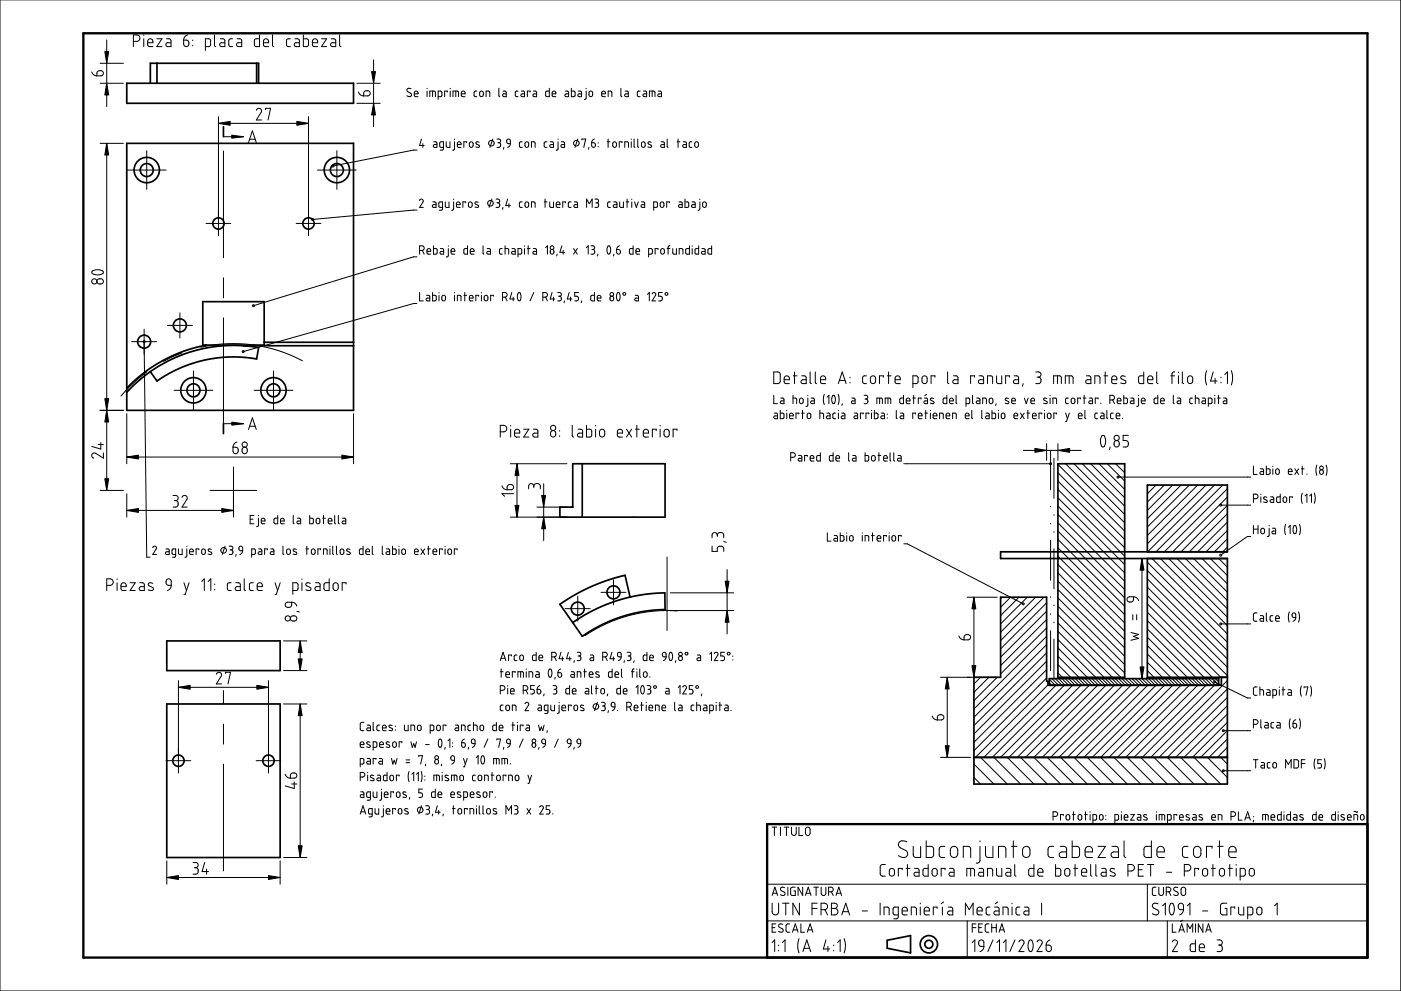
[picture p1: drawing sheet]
<svg xmlns="http://www.w3.org/2000/svg" width="420mm" height="297mm" viewBox="0 0 420 297" stroke-linecap="round" stroke-linejoin="round" font-family="sans-serif">
<g fill="none" stroke="#000" stroke-width=".3">
<path d="M0 0h420.1v297h-420.1zM30 19h7M32 12v20M40 12.4h1.1l.6-.3 .3-.5-.2-.8-.6-.3h-1.2v3.5M43.1 10.5v.1M43.1 11.6v2.4M44.3 12.8h1.5l-.2-1-.6-.2-.5 .3-.2 1.5 .3 .5 1.2 .1M47 11.6h1.6l-1.6 2.4h1.6M49.9 11.6h1l.4 .5v1.9l-1.3-.2-.3-.3 .3-.6 1.3-.1M55.1 12l1.1 .1 .4 .3v.9l-.3 .5-.5 .2-.5-.3zM56.2 10.5l-.8 .5-.3 1M57.8 12v.2"/>
<path d="M57.8 13.6v.2M61.6 14l1.1-.1 .4-.2 .1-1.5-.3-.5-1.3-.1v3.5M64.3 10.5v3.2l.4 .3M66.1 11.6h.9l.4 .5v1.9l-1.3-.1-.2-.5 .2-.5 1.3-.1M69.8 11.6l-.8 .1-.4 .4 .1 1.6 .3 .2 .8 .1M71.1 11.6h1l.4 .6v1.8l-1.3-.1-.3-.5 .2-.5 1.4-.1M77.8 10.5v3.5l-1.2-.1-.3-.4 .1-1.6 .4-.3h1M79 12.8h1.6l-.3-1-.6-.2-.5 .3-.2 1.6 .4 .4 1.2 .1M81.7 10.5v3.1l.4 .4M87.1 11.6l-.8 .1-.4 .4 .1 1.6 .3 .2 .8 .1M88.4 11.6h1l.4 .5v1.9l-1.3-.2-.3-.3 .2-.6 1.4-.1M91 10.5v3.5l1.3-.1 .2-.4v-1.5l-.4-.4h-1.1"/>
<path d="M93.7 12.8h1.5l-.2-1-.6-.2-.5 .3-.2 1.5 .3 .5 1.2 .1M96.4 11.6h1.6l-1.6 2.4h1.6M99.3 11.6h1l.4 .5v1.9l-1.3-.1-.3-.4 .3-.6 1.3-.1M101.9 10.5v3.1l.4 .4M112 18v20M27.5 21.6l.5 .7 1.1 .4M29.3 21.4l.4-.2 1 .2 .3 .5-.1 .5-.5 .3h-1.3v-.9zM30 25h7M65.5 35v35.7M65.5 37h27M76.9 33l.3-.4 .6-.1 .5 .3 .1 .4-1.5 2.8h1.5M79.6 32.9v-.4h1.6l-.8 3.5"/>
<path d="M92.5 35v35.7M107 25h7M107 31h7M107.5 27.6l.6 .8 1 .3M109.3 27.4l.4-.2h.8l.5 .5v.5l-.6 .5h-1.3zM123.3 26.6l-.9-.1-.4 .6 .2 .4 1.1 .6v.6l-.4 .3-.9-.3M124.2 28.1h1.2l-.2-.7-.5-.1-.3 .2-.2 1.1 .3 .3 .9 .1M128.1 26.5v.1M128.1 27.3v1.7M128.9 29v-1.7l1.6 .1 .1 1.6M129.7 27.3v1.7M131.4 29l1-.2 .1-1.1-.2-.4h-.9v2.5"/>
<path d="M134.2 27.6v-.3h-.9v1.7M135 26.5v.1M135 27.3v1.7M135.8 29v-1.7l1.6 .1 .1 1.6M136.7 27.3v1.7M138.3 28.1h1.2l-.2-.7-.5-.1-.4 .3-.1 1 .3 .3 .9 .1M143 27.3h-.6l-.2 .3v1.1l.8 .3M143.9 27.6l.6-.3 .4 .4v.9l-.4 .4-.6-.4zM145.8 29v-1.7h.8l.3 .2v1.5M149.6 26.5v2.2l.3 .3M150.9 27.3l.9 .2v1.5l-.9-.1v-.7l.9-.1M155.4 27.3h-.6l-.3 .4 .1 1 .8 .3"/>
<path d="M156.3 27.3h.7l.3 .3v1.4l-.9-.1-.1-.6 1-.2M159 27.6v-.3h-.8v1.7M160 27.3l.8 .2 .1 1.5-.9-.1v-.7l.9-.1M164.7 26.5v2.5l-.9-.1-.2-.3 .1-1.1 1-.2M165.6 28.1h1.1l-.2-.7-.5-.1-.3 .2-.1 1.1 .2 .3 .9 .1M169.5 27.3l.9 .2 .1 1.5-1-.1v-.7l1-.1M171.3 26.5v2.5l1-.1 .2-.3-.1-1.1-1.1-.2M173.4 27.3l.9 .2 .1 1.5-1-.1v-.6l1-.2M175.8 27.3v2.2l-.6 .3M175.8 26.5v.1M176.7 27.6l.6-.3 .4 .3v.9l-.2 .4-.5 .1-.3-.3zM180.4 28.1h1.2l-.2-.7-.5-.1-.3 .2-.2 1.1 .3 .3 .9 .1"/>
<path d="M182.4 29v-1.7l1 .2 .1 1.5M186.2 26.5v2.2l.3 .3M187.5 27.3h.6l.3 .3v1.4l-.9-.1-.1-.6 1-.2M192 27.3h-.6l-.3 .4 .1 1.1 .8 .2M193 27.3l.8 .2 .1 1.5-.9-.1v-.7l.9-.1M194.8 29v-1.7l1.5 .1 .1 1.6M195.6 27.3v1.7M197.4 27.3l.9 .2 .1 1.5-1-.1v-.7l1-.1M30 43h7M32 43v104M38.2 51h11.6M44 45.2v11.6"/>
<path d="M67 45.3v32M67 41h6M74.5 42.7l1.2-3.5 1.2 3.5M74.8 41.7h1.7M95.2 51h11.6M101 45.2v11.6M125 45h-1l-24.2 4.8M126.4 41.7l-.6 1.9h1.4M126.8 43.1v1.1M130.1 42.5l.9 .2v1.5l-.9-.1v-.7l.9-.1M133 44.2l-1.1-.2v-1.1l.2-.3 .9-.1v2.1l-.3 .4h-.7M133.8 42.5v1.3l.4 .4h.7v-1.7"/>
<path d="M136 59.7v.1M136.3 42.5v2.2l-.5 .3M136.3 41.7v.1M137.2 43.3h1.1l-.3-.7-.7 .1-.1 1.1 .3 .4h.8M139.9 42.8v-.3h-.8v1.7M140.9 42.6l.6-.1 .4 .4-.1 .9-.3 .3h-.4l-.3-.3zM143.7 42.7l-.8-.2-.2 .4 1.1 .7v.4h-1.1M147.5 59.7l-.8 2.5M147.8 41.7l-.9 2.5M148.8 59.7h.7l.3 .3v.6l-.5 .2M149 41.7h.7l.4 .3v.5l-.5 .3M149.3 42.8h.3"/>
<path d="M149.6 42.8l.5 .2v.8l-.3 .4h-.8M151.1 44.2l-.1 .5M152.1 41.8l.5-.1 .3 .2 .2 1.2-1.1-.3zM152.2 59.7l-.5 1.9h1.4M153.1 43.1l-.2 .6-.7 .5M156.6 42.5h-.5l-.3 .4v1.1l.8 .2M157.6 42.7l.5-.2 .4 .4v.9l-.3 .3h-.5l-.2-.3zM159.4 44.2v-1.7l1 .2 .1 1.5M163.5 59.7v2.5M164 42.5h-.5l-.3 .4 .1 1.1 .7 .2M165 42.5l.9 .2 .1 1.5-1-.1-.1-.4 .1-.3 1-.1M167.4 42.5v2.2l-.6 .3"/>
<path d="M167.4 41.7v.1M168.3 42.5l.9 .2 .1 1.5-1-.1v-.7l1-.1M173.3 41.7l-.9 2.5M174.5 42v-.3h1.1l-.5 2.5M176.6 44.2l-.1 .5M177.4 42.8l1.1 .2v.8l-.2 .3-.8-.2zM178.3 41.7l-.6 .4-.3 .7M178.4 59.7h.8l.3 .4-.1 .5-.4 .2M179.4 42.8v.1M179.4 43.9v.1M182.1 42.5h.8M182.4 41.7v2.5"/>
<path d="M183.9 42.7l.5-.2 .4 .4v.9l-.3 .3h-.5l-.2-.2zM186.5 42.8v-.3h-.8v1.7M187.4 44.2v-1.7l1 .1 .1 1.6M188.1 59.7v2.5M189.3 41.7v.1M189.3 42.5v1.7M189.5 59.7v.1M190.2 41.7v2.3l.2 .2M191.3 41.7v2.2l.2 .3M192.5 42.7l.5-.2 .5 .4v.9l-.4 .3h-.4l-.3-.3zM195.3 42.7l-.7-.2-.3 .4 1 .7 .1 .4h-1.1M198.3 42.5l.9 .2v1.5l-1-.2 .1-.6 .9-.1"/>
<path d="M200.1 41.7v2.3l.3 .2M203.1 42.5h.8M203.3 41.7v2.5M204.9 42.5l.9 .2v1.5l-.9-.2v-.6l.9-.1M205.4 59.7v2.5l1-.1 .1-1.4-.3-.2h-.8M207.5 42.5h-.5l-.3 .3v1.2l.8 .2M208.5 42.6l.6-.1 .3 .4v.9l-.3 .3h-.5l-.2-.3zM209.9 59.7v.1M61.8 67h7.4M88.8 67h7.4M125 63l-31.3 2.8M125 77h-1l-48 14.6"/>
<path d="M125.8 60.1l.5-.4 .6 .3v.5l-1.1 1.7h1.1M125.8 75.1l1.2-.2 .2-.4-.2-.6-1.2-.2v2.5M126.7 75.1l.5 1.1M128.1 75.4h1.1l-.3-.8-.7 .1-.1 1.1 .2 .4h.9M129.8 60.5l.9 .1 .1 1.6-1-.1v-.7l1-.1M130 73.7v2.5l.9-.1 .2-1.4-1.1-.2M132.1 74.5h.7l.3 .3v1.4l-1-.1-.1-.2 .1-.5h1M132.7 62.2h-.8l-.3-.3v-1l.2-.3 .9-.1v2.1l-.3 .4h-.7M133.5 60.5v1.3l.4 .4h.8v-1.7M134.5 74.5v2.1l-.2 .3-.4 .1M134.5 73.7v.1M135.3 75.4h1.1l-.3-.8-.7 .1-.1 1.1 .3 .4h.8"/>
<path d="M136 60.5v2.2l-.5 .3M136.9 61.3h1.1l-.2-.7-.5-.1-.4 .3v1.1l.3 .3h.8M139.7 60.8v-.3h-.9v1.7M140.2 73.7v2.5h-.8l-.3-.3v-1.2l1.1-.2M140.6 60.7l.6-.2 .4 .4v.9l-.4 .4-.7-.4zM141 75.4h1.2l-.2-.7-.5-.2-.4 .2-.1 1.1 .3 .4h.9M143.4 60.6l-.7-.1-.3 .4 1 .7 .1 .5-1.1-.1M144.9 73.7v2.2l.2 .3M146.1 74.5h.7l.3 .3v1.4l-.9-.1-.2-.3 .1-.4h1M149 60.8h.3M149.3 60.8l.5 .3v.7l-.3 .3-.7 .1M150.6 74.5h-.5l-.3 .4 .1 1.1 .7 .2"/>
<path d="M150.8 62.2l-.1 .5M151.5 74.5l1 .2 .1 1.5M151.5 73.7v2.5M152.6 61.1v1.1M153.5 74.5h.7l.3 .3v1.4l-.9-.1-.2-.2 .1-.5h1M155.3 76.2l1.1-.2 .1-1.2-.2-.2-1-.1v2.5M156.6 60.5h-.6l-.2 .4 .1 1.1 .7 .2M157.3 73.7v.1M157.3 74.5v1.7M157.6 60.7l.5-.2 .4 .4v.9l-.4 .4-.4-.1-.2-.3zM158.1 74.5h.9M158.4 73.7v2.5"/>
<path d="M159.4 62.2v-1.7l1 .1 .1 1.6M159.9 74.5h.7l.3 .3v1.4l-.9-.1-.2-.3 .1-.4h1M163.2 60.5h.8M163.6 74.2l.6-.5v2.5M164.9 60.5v1.3l.3 .4h.8v-1.7M165.2 75l.3-.2 .5 .2 .1 .7-.2 .4-.4 .1-.4-.3zM166.8 61.3h1.1l-.2-.7-.7 .1-.2 1.1 .3 .4h.8M167.1 76.2l-.2 .5M168.5 73.7l-.6 1.9h1.4M168.9 75.1v1.1M169.6 60.8v-.3h-.8v1.7M171.3 60.5h-.6l-.3 .3 .1 1.2 .8 .2"/>
<path d="M172 74.5l1.1 1.7M172.2 60.5l.9 .1 .1 1.6-1-.1v-.7l1-.1M173.1 74.5l-1.1 1.7M175.9 74.2l.5-.5v2.5M175.9 62.2v-2.5l.8 1.4 .9-1.4v2.5M177.2 73.7h.7l.4 .2v.6l-.5 .3M177.5 74.8h.3M177.8 74.8l.5 .3v.7l-.4 .4h-.7M178.7 60.8h.3M179 60.8l.5 .3v.7l-.3 .3-.8 .1M179.3 76.2l-.1 .5M182.3 73.8h.6l.2 .9-.1 .9-.4 .6-.4-.3-.2-.7z"/>
<path d="M183.1 60.5h-.6l-.3 .4 .1 1.1 .8 .2M184 60.5l.9 .1 .1 1.6-1-.1v-.7l1-.1M184.1 76.2l-.1 .5M184.9 74.8l1 .2 .2 .7-.2 .4-.5 .1-.4-.3zM185.8 73.7l-.6 .3-.3 .8M185.8 60.5v1.3l.4 .4h.8v-1.7M187.8 60.5h.8M189.5 60.5v1.7M189.9 73.7v2.5l-.9-.1-.2-.3v-1.1l.3-.2h.8M190.3 60.5l.5 1.7 .6-1.7M190.7 75.4h1.1l-.3-.8-.7 .1-.1 1.1 .3 .4h.8M192.4 60.5l.9 .1v1.6l-.9-.1-.1-.6 1-.2"/>
<path d="M194.5 76.2l1.1-.2v-1.1l-.2-.4h-.9v2.5M196 62.2l1.1-.2 .1-1.2-.2-.2-1-.1v2.5M197.3 74.8v-.3h-.8v1.7M198.1 60.7l.6-.2 .4 .4v.9l-.4 .4-.7-.4zM198.3 74.7l.5-.2 .4 .4v.9l-.3 .4-.4-.1-.3-.3zM200.1 74.5h.8M200.8 60.8v-.3h-.9v1.7M200.9 73.7h-.4l-.1 .3v2.2M201.8 74.5v1.4l.3 .3h.8v-1.7M203.6 60.5h.7l.3 .3v1.4l-.9-.1-.2-.2 .1-.5 1-.1M203.7 76.2v-1.7l1 .2 .1 1.5M206.8 73.7v2.5l-.9-.1-.3-.3 .1-1.1 .3-.2h.8"/>
<path d="M207.5 60.5l.9 .1 .1 1.6-1-.1v-.7l1-.1M207.6 73.7v.1M207.6 74.5v1.7M209.5 73.7v2.5l-.9-.1-.1-1.5 1-.1M209.9 60.5v2.1l-.2 .3-.4 .1M210.5 74.5h.7l.3 .3v1.4l-1-.1-.1-.2 .1-.5h1M210.9 60.7l.5-.2 .4 .4v.9l-.4 .4-.4-.1-.3-.3zM213.4 73.7v2.5l-.9-.1-.2-.3v-1.1l.4-.2h.7M27.6 81.3l.7-.3 1.1-.2 1.3 .4 .3 .5-.6 .5-1.3 .2-1.4-.4zM29.3 83.8l.4-.2 .9 .1 .4 .5-.1 .5-.5 .4-1-.1-.3-.6zM43.2 98.7v7.5M50.2 97.5h7.5"/>
<path d="M54 93.8v7.5M67 83.3v6M67 95.3v31.7h6M125 91h-1l-51.1 14.4M125.8 87.7v2.5h1.1M127.9 88.5l.9 .2 .1 1.5-1-.1v-.6l1-.2M129.7 87.7v2.5l1-.1 .1-1.4-.3-.2h-.8M131.7 87.7v.1M131.7 88.5v1.7M132.6 88.7l.6-.2 .4 .3v.9l-.3 .4-.4 .1-.4-.3zM136.3 87.7v.1M136.3 88.5v1.7"/>
<path d="M137.2 90.2v-1.7l1 .2 .1 1.5M139.1 88.5h.8M139.4 87.7v2.5M140.8 89.3h1.1l-.2-.7-.5-.1-.4 .3v1l.2 .3 .9 .1M143.6 88.8v-.3h-.9v1.7M144.4 87.7v.1M144.4 88.5v1.7M145.4 88.6l.6-.1 .3 .4v.8l-.3 .4-.4 .1-.4-.4zM148 88.8v-.3h-.8v1.7M150.7 89.1l1.1-.2 .3-.4-.2-.6-1.2-.2v2.5M151.5 89l.6 1.2M153.5 87.7l-.6 1.9h1.4"/>
<path d="M153.9 89.1v1.1M155.4 87.8h.6l.3 .9-.2 1-.4 .5-.3-.2-.2-.8zM160.1 87.7l-1.1 2.5M162.8 89.1l1.1-.2 .3-.4-.2-.6-1.2-.2v2.5M163.6 89l.6 1.2M165.6 87.7l-.6 1.9h1.4M166 89.1v1.1M167.2 87.7h.8l.3 .4-.1 .5-.4 .2M167.5 88.8h.3M167.8 88.8l.5 .3v.6l-.3 .4-.8 .1M169.3 90.2l-.1 .5M170.7 87.7l-.6 1.9h1.4"/>
<path d="M171.1 89.1v1.1M173.5 87.7h-1.1v1.1h.8l.3 .5-.3 .8-.8 .1M174.5 90.2l-.2 .5M178.3 87.7v2.5l-.9-.1-.2-.2v-1.2l1.1-.2M179.1 89.3h1.1l-.2-.7-.4-.1-.4 .2-.1 1.2 .2 .2 .9 .1M185.2 87.8h.5l.3 1-.2 1-.4 .4-.3-.2-.2-.9zM190.5 88.5l.9 .2 .1 1.5-1-.1v-.6l1-.2M194.2 88.2l.5-.5v2.5M195.6 88.1l.6-.4 .5 .4-1.1 2.1h1.1M198.6 87.7h-1.1v1.1h.8l.3 .5-.2 .8-.9 .1M39.5 102.4h7.5M43.2 102.4l.8 64.6h1"/>
<path d="M44 111.5l-4 3.3-3.7 3.9M52.2 117h11.6M54.5 105.8l-5.5 2.5M58 111.2v11.6M60.2 104.1l4-.7 3.9-.4h3.9l3.8 .4 4 .7 3.6 1 3.8 1.4 3.5 1.6M76.2 117h11.6M82 111.2v11.6M232.1 111.5h1.3l.6 .5v2.3l-.5 .7h-1.4zM232.1 118.5v2.5h1.1M234.1 119.3h.7l.3 .4v1.3l-.9-.1-.2-.3 .1-.4h1M235.2 113.8h1.5v-.6l-.3-.4-.5-.2-.6 .4-.1 1.4 .4 .6h1.1M237.8 119.3l1.1 .2v1.5"/>
<path d="M237.8 118.5v2.5M237.9 112.6h1.2M238.3 111.5v3.5M239.9 119.5l.5-.2 .5 .4v.9l-.4 .4-.7-.4zM240.4 112.6l1.1 .1 .3 .5v1.8l-1.3-.1-.3-.4 .2-.5 1.4-.2M242.3 119.3v2.1l-.2 .3-.4 .1M242.3 118.5v.1M243 111.5v3.2l.3 .3M243.2 119.3h.7l.3 .4v1.3l-.9-.1-.2-.3 .2-.4h.9M244.5 111.5v3.1l.4 .4M246.1 113.8h1.5v-.5l-.3-.5-.6-.2-.5 .4-.1 1.5 .4 .5h1.1M247.2 118.2l-.3 1.2 .3 1.9"/>
<path d="M248 119l.6-.5v2.5M249.7 118.6l.5-.1 .3 .8v1l-.5 .7-.4-.2-.2-.8zM251.4 118.2l.3 1.4-.3 1.7M251.4 115l1.2-3.5 1.1 3.5M251.7 114h1.7M254.9 113.1v.1M254.9 114.6v.2M255.5 119.3h.7l.2 .4v1.3l-.9-.1-.2-.2 .2-.5h.9M259.1 118.5h.7l.4 .2v.7l-.5 .2M259.4 119.6h.3M259.7 119.6l.5 .3v.7l-.3 .4h-.8M259.9 112.6l-.8 .1-.4 .5 .1 1.6 1.1 .2"/>
<path d="M261.2 112.9l.7-.3 .7 .6v1.2l-.5 .5-.5 .1-.5-.5-.1-1.1zM263.8 119.3v1.7M264.9 113.1v-.5h-1.1v2.4M266.1 112.6h1.2M266.3 119.3v1.7M266.5 111.5v3.5M268.4 113.8h1.6v-.6l-.4-.4-.5-.2-.5 .3-.2 1.6 .5 .5h1.1M271 118.5v2.5h-.9l-.3-.4 .1-1.1 .3-.2h.8M273.7 119.3h.9M273.8 115h1.1l.4-.3v-1.5l-.2-.5-1.3-.1v3.6M274 118.5v2.5M276.2 119.6v-.3h-.8v1.7"/>
<path d="M276.6 113l.7-.4 .7 .5v1.3l-.4 .5-.6 .1-.4-.5zM277.2 119.3h.7l.3 .4v1.3l-1-.1-.1-.2 .1-.5h1M277.9 118.2l-.6 .4M280 119.5l-.8-.2-.2 .5 1 .6v.5l-1-.1M280.4 113.1v-.5h-1.2v2.4M284 118.5v2.5l-1-.1-.2-.3 .1-1.1 .3-.2h.8M284.2 111.5v3.2l.4 .3M285.9 112.6l1.1 .1 .3 .5v1.8l-1.3-.1-.3-.4 .3-.6 1.3-.1M286.7 118.5v2.3l.3 .2M291.7 118.5v2.3l.2 .2M292.2 113.1v-.5h-1.1v2.4M292.9 119.3h.7l.3 .4v1.3l-1-.1-.1-.3 .1-.4h1"/>
<path d="M293.6 112.6l1.1 .1 .3 .5v1.8l-1.3-.1-.3-.4 .2-.6 1.4-.1M296.1 115v-2.4h1.1l.4 .3 .1 2.1M296.8 119.5l.5-.2 .4 .4v.9l-.3 .4-.5-.1-.2-.3zM298.9 112.6v1.9l.4 .5h1.1v-2.4M302.4 119.5l-.7-.2-.2 .5 1 .6v.5l-1-.1M302.7 113.1v-.5h-1.1v2.4M304.1 112.6l1 .1 .4 .5v1.8l-1.3-.1-.3-.5 .2-.5 1.4-.1M306.8 115l-.2 .8M307.2 119.3l.6 1.7 .5-1.7M310.6 111.5h1l.5 .4v.8l-.7 .4M311 113.1h.4M311.4 113.1l.7 .4v1l-.4 .5h-1.1"/>
<path d="M313.9 119.5l-.7-.2-.2 .4 1 .7v.4h-1M314.9 118.5v.1M314.9 119.3v1.7M316 115v-2.4l2.1 .2 .2 .3v1.9M317.1 112.6v2.4M319.5 115v-2.4l2.1 .2 .2 .4v1.8M320.4 119.3h-.5l-.3 .4 .1 1.1 .7 .2M320.7 112.6v2.4M321.4 119.5l.5-.2 .4 .4v.9l-.3 .4-.5-.1-.2-.3zM324 119.6v-.3h-.8v1.7M324.9 119.3h.8M325.1 118.5v2.5"/>
<path d="M325.8 112.6h.8l.5 .3 .1 2.1-1.4-.2-.2-.5 .2-.3 1.4-.2M326.7 119.3h.7l.2 .4v1.3l-.9-.1-.2-.3 .2-.4h.9M328.3 115v-2.4h1.1l.4 .3 .1 2.1M329.3 119.6v-.3h-.8v1.7M331 112.6h1.2M331.4 111.5v3.5M332.8 119.9l1.1-.1 .3-.6-.1-.5-1.3-.2v2.5M333.4 113.8h1.5v-.6l-.3-.4-.5-.2-.5 .3-.2 1.6 .4 .5h1.1M333.7 119.9l.5 1.1M337 118.5v2.5l.9-.1 .2-.2v-1.2l-1.1-.2M337.5 112.8l-1.1-.1-.3 .5 .2 .3 1.3 .7v.5l-.3 .3-1.2-.2M339.1 119.3h.7l.3 .4v1.3l-1-.1-.1-.2 .1-.5h1"/>
<path d="M341.5 119.3v2.2l-.6 .3M341.5 118.5v.1M343 111.5v3.5l-1.2-.1-.3-.4v-1.6l.5-.3h1M344.2 113.8h1.5v-.6l-.3-.4-.5-.2-.5 .3-.2 1.5 .4 .6h1.1M346.9 111.5v3.1l.4 .4M347.2 118.5v2.5l-.9-.1-.1-1.5 1-.1M351.1 112.6h1.2M351.9 118.5v2.3l.2 .2M352.3 111.5l-.6 .1-.2 .4v3M353.1 119.3h.7l.3 .4v1.3l-.9-.1-.2-.2 .1-.5h1M353.4 111.5v.2M353.4 112.6v2.4"/>
<path d="M354.6 111.5v3.1l.4 .4M356.3 112.9l.7-.3 .6 .5 .1 1.4-.6 .5-.7-.2-.2-.4zM357.6 119.3h-.5l-.3 .4 .1 1.1 .7 .2M358.5 119.3l1 .2 .1 1.5M358.5 118.5v2.5M360.6 119.3h.7l.2 .4v1.3l-.9-.1-.2-.2 .2-.5h.9M361.9 111.1l-.4 2 .4 2.3M363.8 111.5l-.7 2.7h1.9M364.3 118.5v.1M364.3 119.3v1.7M364.4 113.4v1.6M365.1 119.3h.9"/>
<path d="M365.4 118.5v2.5M366.2 113.1v.1M366.2 114.6v.2M366.9 119.3h.7l.3 .4v1.3l-.9-.1-.2-.2 .1-.5h1M367.3 112.3l.8-.8v3.5M369.3 111.1l.4 1.7-.4 2.6M29.4 133.2h1.6M30 123h7M30.2 132.7v1.9l-2.7-.8M31 135.8v1.5l-2.7-1.5-.5 .1-.3 .5 .1 .5 .5 .4M38 137h68M38 124v15"/>
<path d="M69.9 134h.9l.4 .3 .2 1-.2 .5-.6 .2-.5-.3zM70 140v15M71 132.5l-.8 .6-.3 .9M72.8 134.3l.7-.3 .5 .3 .1 1.1-.2 .4-.6 .2-.6-.3-.1-1zM74.5 128.7l1.2-3.5 1.2 3.5M74.8 127.8h1.7M106 124v15M150 129.4h1.1l.6-.2 .3-.6-.2-.7-.6-.4h-1.2v3.5M153 139h17M153.1 127.5v.2M153.1 128.7v2.3M154.3 129.8h1.6v-.6l-.4-.4-.6-.1-.4 .3-.2 1.5 .4 .5h1.2"/>
<path d="M155 139v16M157 128.7h1.6l-1.6 2.3h1.6M160 128.7h.9l.4 .4v1.9l-1.3-.1-.2-.4 .2-.5 1.3-.2M165.3 129.3l.7-.2 .6 .3 .1 .9-.3 .5-.6 .2-.5-.3-.2-.9zM167.8 129.1v.1M167.8 130.6v.2M171.6 127.5v3.1l.4 .4M173.4 128.7h1l.3 .4v1.9l-1.3-.1-.2-.4 .2-.5 1.3-.2M175.9 127.5v3.5l1.3-.1 .3-.4-.1-1.6-.4-.2h-1.1M178.6 127.5v.2M178.6 128.7v2.3M179.9 129l.7-.3 .7 .5v1.3l-.5 .5h-.5l-.4-.4z"/>
<path d="M185.1 129.8h1.6l-.2-.9-.6-.2-.6 .3-.2 1.5 .5 .5h1.1M187.9 128.7l1.5 2.3M189.4 128.7l-1.5 2.3M190.6 128.7h1.1M191 127.5v3.5M192.9 129.8h1.6v-.6l-.4-.4-.7-.1-.4 .4-.1 1.4 .5 .5h1.1M196.8 129.1v-.4h-1.2v2.3M198 127.5v.2M198 128.7v2.3M199.3 128.9l.7-.2 .6 .4 .1 1.4-.5 .5h-.5l-.5-.5-.1-1.1zM203 129.1v-.4h-1.1v2.3M232.2 123.8l.9 .2 .1 1.5-1-.1v-.6l1-.1"/>
<path d="M234 123v2.5l.9-.1 .2-.3-.1-1.1-1-.2M235.9 123v.1M235.9 123.8v1.7M236.8 124.7h1.1l-.2-.8-.5-.1-.3 .3-.1 1 .2 .4h.9M237.1 137.1l1.2-.2 .2-.4-.1-.5-.4-.3h-.9v2.5M239.5 136.5l.9 .2 .1 1.5-1-.1v-.6l1-.1M239.6 124.1v-.3h-.9v1.7M240.4 123.8h.8M240.7 123v2.5M242.1 136.8v-.3h-.8v1.7M242.2 124l.5-.2 .4 .3 .1 1-.4 .4-.7-.3zM243 137.4h1.1l-.3-.8-.7 .1-.1 1.2 .2 .3h.9"/>
<path d="M245.9 123.8l1 .1 .1 1.6M245.9 123v2.5M246 135.7v2.5l-.9-.1-.1-1.4 1-.2M248 123.8l.9 .2v1.5l-.9-.1v-.6l.9-.1M249.9 135.7v2.5l-1-.1-.2-.3 .1-1.1 1.1-.2M250.6 123.8l-.6 .1-.2 .3v1.1l.8 .2M250.7 137.4h1.1l-.3-.8-.7 .1-.1 1.2 .3 .3h.8M251.4 123v.1M251.4 123.8v1.7M252.4 123.8l.9 .2 .1 1.5-1-.1v-.6l1-.1M252.6 121l-.1 .5M254.5 135.7v2.3l.3 .2"/>
<path d="M255.8 136.5l.8 .2 .1 1.5-.9-.1-.2-.4 .2-.3h.9M256.2 123.8l.9 .2 .1 1.5-1-.1v-.6l1-.1M258.9 124.1v-.3h-.9v1.7M259.4 135.7v2.5l1-.1 .1-1.4-1.1-.2M260.5 124.1v-.3h-.8v1.7M261.4 123v.1M261.4 123.8v1.7M261.6 136.7l.6-.1 .3 .3v.9l-.4 .4-.4-.1-.3-.3zM262.2 123v2.5l.9-.1 .2-1.4-1.1-.2M263 121v-1.7l1.5 .2 .1 1.5M263.3 136.5h.9M263.6 135.7v2.5"/>
<path d="M264.3 123.8l.9 .2 .1 1.5-1-.1v-.6l1-.1M265 137.4h1.1l-.2-.8-.8 .1-.1 1.2 .3 .3h.8M265.5 121v-1.7l1.5 .1 .1 1.6M266.1 124.1v.1M266.1 125.2v.1M266.9 135.7v2.3l.3 .2M268 135.7v2.2l.3 .3M268.8 123v2.3l.3 .2M269.3 136.5l.9 .2 .1 1.5-1-.1v-.7h1M270 123.8l1 .2v1.5l-1-.1v-.6l1-.1M271.1 139h44M271.8 120.2h1.1l-.1-.7-.5-.2-.4 .2-.1 1.1 .3 .4h.8"/>
<path d="M274.6 124.1v-.3h-.9v1.7M275.4 124.7h1.1l-.2-.8-.8 .1-.1 1.2 .2 .3h.9M277.3 123.8h.9M277.6 123v2.5M279 123v.1M279 123.8v1.7M279.8 124.7h1.2l-.3-.8-.7 .1-.2 1.2 .3 .3h.9M281.8 125.5v-1.7l1 .2 .1 1.5M283.7 124.7h1.1l-.2-.8-.4-.1-.3 .2-.2 1.2 .3 .3h.8M284.8 120.2h1.1l-.2-.7-.4-.2-.4 .2-.1 1.1 .3 .4h.8M285.7 125.5v-1.7l1 .2 .1 1.5M289.5 124.7h1.1l-.2-.8-.8 .1-.1 1.1 .2 .4h.9"/>
<path d="M289.7 121l1.1-.2v-1.1l-.2-.4h-.9v2.5M291.4 123v2.3l.3 .2M294.4 123v2.3l.3 .2M294.7 121v-1.7l1 .2 .1 1.5M295.7 123.8l.9 .2 .1 1.5-1-.1v-.6l1-.1M297.5 123v2.5l.9-.1 .1-1.4-1-.2M298.7 121l-.1 .5M299.4 123v.1M299.4 123.8v1.7M300.5 124l.4-.2 .5 .4v.9l-.3 .4-.8-.3v-.9zM303.4 120.2h1.1l-.1-.7-.5-.2-.4 .3-.1 1.1 .3 .3h.8M304.1 124.7h1.1l-.2-.8-.5-.1-.3 .3-.1 1 .2 .4h.9"/>
<path d="M306 123.8l1.1 1.7M306.9 135h17.4M307.1 123.8l-1.1 1.7M308 123.8h.8M308.3 123v2.5M309.2 120.2h1.1l-.2-.7-.5-.2-.3 .2-.1 1.1 .2 .4h.9M309.6 124.7h1.1l-.2-.8-.7 .1-.2 1.2 .3 .3h.8M312.4 124.1v-.3h-.8v1.7M313.3 123v.1M313.3 123.8v1.7M313.9 133v5M314.2 124l.5-.2 .5 .4v.9l-.3 .4h-.4l-.4-.4z"/>
<path d="M315.1 135v11.8M315.8 121v-1.7l1 .2 .1 1.5M316.1 137.4v12M316.9 124.1v-.3h-.9v1.7M317.3 139.2l20 20M317.3 133v5M319.6 123.8l.5 1.7M319.6 139l17.7 17.7M320.7 123.8l-.9 2.5h-.2M322.1 139l15.2 15.2M323.4 124.7h1.1l-.2-.8-.5-.1-.3 .2-.1 1.2 .3 .3h.8M324.6 139l12.7 12.7"/>
<path d="M325.4 123v2.3l.2 .2M327.1 139l10.2 10.2M329.2 123.8h-.5l-.4 .3 .1 1.2 .8 .2M329.6 139l7.7 7.7M330.1 123.8l.9 .2 .1 1.5-1-.1v-.6l1-.1M330.1 120.8v.2M330.4 130.7l.3-.2 .4 .1 .5 1.2-.2 1.4-.5 .8-.5-.2-.4-1.2 .1-1zM331.9 123v2.3l.3 .2M332.1 139l5.2 5.2M332.9 134l-.2 .8M333.9 123.8h-.5l-.3 .3v1.2l.8 .2M334.3 132.3l.6-.3 .7 .4 .1 .9-.3 .5-.7 .2-.4-.3-.2-.9z"/>
<path d="M334.6 139l2.7 2.7M334.7 124.7h1.1l-.2-.8-.4-.1-.4 .3-.1 1.1 .3 .3h.8M335.1 120.2h1.1l-.2-.7-.4-.2-.4 .2-.1 1.1 .2 .4h.9M336.7 125.3v.2M337.1 139l.2 .2M338.4 130.5h-1.6v1.5l1 .1 .6 .7-.3 1-1.3 .2M342.3 120.2h1.1l-.2-.8-.4-.1-.4 .2-.1 1.1 .3 .4h.8M348.1 120.2h1.1l-.2-.7-.3-.2-.5 .2-.1 1.1 .3 .4h.8M362.4 121l1-.2 .1-1.1-.2-.3-.9-.1v2.5M375.9 139.7v2.5h1.1M379.8 139.7v2.5l1-.1v-1.5l-1-.1M381.7 139.7v.1"/>
<path d="M390.5 139.7v2.5M394.9 139.4l-.2 1.2 .2 1.9M397.7 139.4l.3 1.2-.3 1.9M30 147h7M38 148v7M38 153h32M51.9 148.5h1l.5 .4-.1 .8-.7 .4M52.3 150.1h.3M52.6 150.1l.8 .4v1l-.5 .5h-1M54.6 149.1l.3-.5 .6-.1 .5 .3 .2 .4-1.6 2.8h1.6M63 147h14M75 155.6h.9"/>
<path d="M76.1 154.5h-1.1v2.5h1.1M77.5 155.3v2.2l-.5 .3M77.5 154.5v.1M78.4 156.2h1.1l-.3-.8-.7 .1-.1 1.2 .3 .3h.8M83.3 154.5v2.5l-.9-.1-.2-.3v-1l.3-.3h.8M84.1 156.2h1.1l-.2-.7-.3-.2-.5 .3-.1 1.1 .3 .3h.8M87.9 154.5v2.3l.3 .2M89.2 155.3h.7l.2 .3 .1 1.4-1-.1-.2-.4 .2-.3h1M92.9 154.5v2.5l.9-.1 .1-1.4-1-.2M95 155.5l.5-.2 .4 .4v.9l-.4 .4-.7-.3zM96.8 155.3h.8M97 154.5v2.5"/>
<path d="M98.4 156.2h1.1l-.1-.7-.4-.2-.5 .3-.1 1.1 .3 .3h.8M100.4 154.5v2.3l.2 .2M101.5 154.5v2.2l.3 .3M102.7 155.3h.7l.3 .3v1.4l-1-.1-.1-.4 .2-.3h.9M150.5 145.6l.6 .9 1 .3M152.3 145.5l.4-.3 .9 .1 .4 .4-.1 .7-.5 .4h-1.3zM153 155h17M154 148h-3.5l.8 .7M160.1 145.7l-.2-.5-.9-.2-.4 .5-.1 1M160.1 145.7l.5-.7h.9l.5 .4v1.1M160.1 145.7v.4M161 152h9"/>
<path d="M163 145v17M248.1 159.7v2.5h1.1M252 159.7v2.5l.9-.1 .2-.3-.1-1.1-1-.2M253.9 159.7v.1M258.6 159.7v.1M261.7 159.7v2.5M266.7 159.7v.1M315.1 151.7v.2M315.1 156.8v.2M316.1 154.3v.2M316.1 159.4v.2M317.3 159.2l20 20"/>
<path d="M317.3 156.7l20 20M317.3 154.2l20 20M317.3 151.7l20 20M317.3 149.2l20 20M317.3 146.7l20 20M317.3 144.2l20 20M317.3 141.7l20 20M335.3 143h39.8M344.2 145.4l-.1 .1M346.7 145.4l-2.6 2.6M349.2 145.4l-5.1 5.1M351.7 145.4l-7.6 7.6"/>
<path d="M354.2 145.4l-10.1 10.1M356.7 145.4l-12.6 12.6M359.2 145.4l-15.1 15.1M361.7 145.4l-17.6 17.6M364.2 145.4l-20 20M366.1 151.4h9M366.7 145.4l-20 20M368.1 156.5l-8.9 8.9M368.1 154l-11.4 11.4M368.1 149l-16.4 16.4M368.1 159l-6.4 6.4M368.1 151.5l-13.9 13.9"/>
<path d="M368.1 146.5l-18.9 18.9M375.9 149.5l1.2-.2 .2-.6-.3-.4-1.1-.2v2.5M375.9 157.5v2.5M375.9 158.6h1.4M377.3 157.5v2.5M378 140.5l.9 .2v1.5l-.9-.1v-.6l.9-.1M378.1 148.1v.1M378.1 148.9v1.7M378.2 158.5l.5-.2 .5 .3v.9l-.4 .5-.6-.3zM379.9 149.1l-.7-.2-.3 .4 1.1 .8v.4h-1.1M380.6 158.3v2.2l-.5 .3M380.6 157.5v.1"/>
<path d="M381 148.9l.9 .2 .1 1.5-1-.1 .1-.7h.9M381.6 158.3h.7l.3 .4v1.3h-.9l-.3-.4 .2-.3 1-.1M381.7 140.5v1.7M382.7 140.7l.5-.2 .4 .3 .1 .9-.4 .5-.5-.1-.2-.2zM383.9 148.1v2.5l-.9-.1-.1-1.4 1-.2M384.9 149.1l.5-.2 .4 .3 .1 .9-.3 .5-.5-.1-.3-.2zM385.6 157.2l-.3 1.2 .3 1.9M386.4 141.4h1.1l-.3-.8-.7 .1-.1 1.1 .3 .4h.8M386.4 158.1l.5-.6v2.5M387.6 149.2v-.3h-.9v1.7M388 157.6l.5-.1 .4 .8-.1 1.1-.4 .6-.3-.1-.3-.7zM388.3 140.5l1.1 1.7"/>
<path d="M389.4 140.5l-1.1 1.7M389.7 157.2l.3 1.3-.3 1.8M390.3 140.5h.8M390.5 147.8l-.2 1.3 .2 1.8M391.4 148.7l.5-.6v2.5M391.9 142v.2M392.8 148.7l.5-.6v2.5M394.2 147.8l.2 1.3-.2 1.8M395.9 141l.5-.2 .4 .2 .1 .7-.3 .4-.7-.1zM32 175.5l1.2-.1 .6-.3 .2-.8-.5-.6-1.5-.2v3.5M35.1 173.5v.2M35.1 174.7v2.3"/>
<path d="M36.3 175.8h1.5v-.6l-.3-.4-.6-.1-.5 .3-.1 1.5 .4 .5h1.1M39 174.7h1.6l-1.6 2.3h1.6M41.9 174.7h.9l.4 .3 .1 2-1.4-.2-.2-.5 .3-.3 1.3-.2M45.8 164.1l.5-.4 .6 .3v.4l-1.1 1.8h1.1M45.8 174.9l-.9-.2-.5 .5 .2 .3 1.3 .7v.6l-.2 .2-1.3-.2M49.8 164.5h.7l.2 .4v1.3l-.9-.1-.2-.2 .2-.5h.9M50 173.8l.7-.3 .5 .3 .2 1.7-1-.1-.5-.3-.1-.9zM51.4 175.5l-.3 .9-.9 .6M52.7 166.2l-1.1-.2v-1.2l.3-.3h.8v2.2l-.3 .3h-.7M53.5 164.5v1.4l.4 .3h.7v-1.7M55.2 174.7l.7 2.3M56 164.5v2.1l-.2 .4h-.3"/>
<path d="M56 163.7v.1M56.7 174.7l-1.2 3.5h-.3M56.9 165.4h1.1l-.3-.8-.7 .1-.1 1.2 .2 .3h.9M59.6 164.8v-.3h-.8v1.7M60.5 174.3l.8-.8v3.5M60.6 164.7l.5-.2 .4 .3 .1 .9-.4 .5-.7-.3zM62.4 174.3l.8-.8v3.5M63.4 164.7l-.8-.2-.2 .5 1 .6v.5h-1M64.4 175v.3M64.4 176.6v.2M67.5 163.7l-.8 2.5M68.7 163.7l1 .2 .1 .6-.5 .3"/>
<path d="M69 164.8h.3M69.3 164.8l.5 .3v.7l-.4 .4h-.7M69.3 174.7h-.7l-.4 .5 .1 1.6 1 .2M70.7 174.7h.9l.4 .3 .1 2-1.4-.2-.2-.5 .2-.3 1.4-.2M70.8 166.2l-.1 .6M71.8 163.9l.3-.2 .5 .2 .2 1.2-1-.2zM72.8 165.1l-.3 .7-.6 .4M73.2 173.5v3.2l.4 .3M75.5 166.2l1-.2 .1-1.1-.2-.3-.9-.1v2.5M76 174.7h-.8l-.4 .4 .1 1.7 1.1 .2M77.1 175.8h1.6v-.5l-.3-.5-.6-.1-.5 .2-.2 1.6 .4 .5h1.2M77.6 164.5h.7l.2 .4v1.3l-.9-.1-.2-.3 .2-.3 .9-.1"/>
<path d="M80.2 164.8v-.3h-.8v1.7M81.2 164.5h.7l.2 .5v1.2h-.9l-.2-.4 .2-.3 .9-.1M82.5 174.7l.7 2.3M84 174.7l-1.1 3.5h-.4M84.9 163.7v2.3l.2 .2M86.1 164.7l.5-.2 .4 .4v1l-.3 .3h-.4l-.3-.4zM87.8 177h1.1l.4-.3 .1-1.5-.3-.4-1.3-.1v3.5M88.9 164.7l-.7-.2-.3 .5 1 .6 .1 .5h-1.1M90.6 173.5v.2M90.6 174.7v2.3M91.7 164.5h.9M92 163.7v2.5"/>
<path d="M93.1 174.9l-1.1-.2-.3 .5 .2 .4 1.2 .6v.7l-.6 .1-.8-.2M93.5 164.7l.5-.2 .5 .4v1l-.4 .3-.5-.1-.2-.3zM94.6 174.7h.9l.4 .3 .1 2-1.4-.2-.2-.5 .2-.3 1.4-.2M96.2 164.8v-.3h-.9v1.7M97 166.2v-1.7l1.1 .2v1.5M98.7 173.5v3.5l-1.3-.1-.2-.4v-1.6l.5-.2h1M99 163.7v.1M99 164.5v1.7M99.8 163.7v2.3l.3 .2M100.1 174.9l.8-.2 .5 .5v1.3l-.4 .5h-.6l-.5-.4zM100.9 163.7v2.3l.3 .2M102.1 164.7l.5-.2 .5 .4v1l-.4 .3-.5-.1-.2-.3z"/>
<path d="M103.8 175v-.3h-1.2v2.3M104.9 164.7l-.7-.2-.3 .4 1.1 .7v.5h-1.1M108.9 163.7v2.5h-.9l-.2-.3v-1.2l1.1-.2M109.7 165.4h1.1l-.1-.7-.5-.2-.4 .3-.1 1 .3 .4h.8M111.7 163.7v2.3l.2 .2M114.6 163.7v2.2l.3 .3M115.9 164.5h.7l.3 .3v1.4l-1-.1-.1-.3 .1-.4h1M117.7 163.7v2.5h.8l.3-.3v-1.1l-.3-.3h-.8M119.7 163.7v.1M119.7 164.5v1.7M120.6 164.7l.5-.2 .5 .4v1l-.4 .3h-.4l-.3-.4zM124.3 165.4h1.1l-.1-.7-.5-.2-.4 .3-.1 1.1 .3 .3h.8"/>
<path d="M126.2 164.5l1.2 1.7M127.4 164.5l-1.2 1.7M128.2 164.5h.8M128.5 163.7v2.5M129.9 165.4h1.1l-.3-.8-.7 .1-.1 1.2 .2 .3h.9M132.6 164.8v-.3h-.8v1.7M133.5 163.7v.1M133.5 164.5v1.7M134.4 164.7l.5-.2 .5 .4v1l-.4 .3h-.4l-.3-.4zM137.1 164.8v-.3h-.9v1.7M173.3 178.7v7.5M180.2 177.5h7.5"/>
<path d="M184 173.8v7.5M200 167v22M201 177.7h19M213.6 163.7v1.6h1.5v-1l.6-.6h.7l.5 .3 .1 1.3M215.1 160.4l-.4-.7h-.7l-.4 .4v1.1M215.1 160.4l.4-.7h1l.5 .5v1M215.1 160.4v.4M217 162.3l.8 .2M218.1 170.7v19.3M250.2 160.5l.9 .2 .1 1.5-1-.1v-.6l1-.1M253.9 160.5v1.7M254.9 160.7l.5-.2 .4 .3 .1 .9-.4 .5-.7-.3z"/>
<path d="M258.6 160.5v1.7M259.4 162.2v-1.7l1.1 .2v1.5M261.4 160.5h.8M263 161.4h1.2l-.3-.8-.7 .1-.2 1.1 .3 .4h.9M265.8 160.8v-.3h-.8v1.7M266.7 160.5v1.7M267.6 160.7l.5-.2 .5 .4v1l-.4 .3h-.4l-.3-.4zM270.3 160.8v-.3h-.9v1.7M271.1 163h1l34.8 18M290.1 179h9M292.1 179v24M300.6 179l-.5 .5"/>
<path d="M303.1 179l-3 3M305.6 179l-5.5 5.5M308.1 179l-8 8M310.6 179l-10.5 10.5M313.1 179l-13 13M315.1 161.9v12M315.1 178.9v.1M316.1 164.5v12M317.3 179.2l20 20M317.3 176.7l20 20M317.3 174.2l20 20M317.3 171.7l20 20"/>
<path d="M317.3 169.2l20 20M317.3 166.7l20 20M317.3 164.2l20 20M317.3 161.7l20 20M338.1 179.2l.5-.3h1.3v1l-.5 .5h-.9l-.5-.4zM339.9 178.9l1 .3 .6 .9M340.5 167.4h1M342.5 167.4v36l2 2M344.1 173.5l24 24M344.1 178.5l24 24M344.1 176l24 24M344.1 171l24 24"/>
<path d="M344.1 168.5l24 24M345.5 167.4l22.6 22.6M348 167.4l20.1 20.1M350.5 167.4l17.6 17.6M353 167.4l15.1 15.1M355.5 167.4l12.6 12.6M358 167.4l10.1 10.1M360.5 167.4l7.6 7.6M363 167.4l5.1 5.1M365.5 167.4l2.6 2.6M368 167.4l.1 .1M368.1 161.5l-3.9 3.9"/>
<path d="M368.1 164l-1.4 1.4M375.1 160.8h-1l-8 5.6M85 192.1h7M85.7 180.7l.5-.2h1.3l-.1 1.2-.6 .4-.9-.1-.4-.5zM87.2 184.9l.5-.3h.8l.5 .5-.1 .6-.4 .4h-.9l-.5-.5zM87.5 180.5l.9 .3 .6 .9M89 183.2l.8 .2M90 192.1v8.9M150 198l.9-2.5 .8 2.5M150.3 197.3h1.2M153.4 196.6v-.3h-.9v1.7M155 196.3l-.6 .1-.2 .3 .1 1.1 .7 .2"/>
<path d="M156 196.5l.5-.2 .5 .4v.9l-.3 .4h-.4l-.4-.4zM160.8 195.5v2.5l-.9-.1-.2-1.4 1.1-.2M161.6 197.2h1.2l-.3-.8-.4-.1-.4 .3-.1 1 .3 .4h.9M165.5 196.9l1.1-.2 .2-.6-.2-.4-1.1-.2v2.5M166.3 196.9l.5 1.1M168.2 195.5l-.5 1.9h1.4M168.7 196.9v1.1M169.5 182.4h7.5M170.5 195.5l-.6 1.9h1.4M170.9 196.9v1.1M172.3 198l-.2 .6M173.1 195.5h.7l.4 .3-.1 .5-.4 .3"/>
<path d="M173.4 196.6h.3M173.7 196.6l.4 .2 .1 .8-.3 .4h-.8M177.1 196.3l.8 .2 .1 1.5-.9-.1v-.6l.9-.1M180.7 196.9l1.2-.2 .2-.6-.2-.4-1.2-.2v2.5M181.6 196.9l.5 1.1M183.5 195.5l-.5 1.9h1.3M183.9 196.9v1.1M185.3 195.7l.5-.2 .4 .3 .1 1.1-1-.2zM186.3 196.9l-.2 .7-.6 .4M187.3 198l-.2 .6M188.1 195.5h.7l.4 .3-.1 .5-.4 .3M188.4 196.6h.3"/>
<path d="M188.7 196.6l.4 .3 .1 .7-.3 .4h-.8M190.2 198l-.1 .6M194 195.5v2.5h-.9l-.2-.4 .1-1.1 1-.2M194.8 197.2h1.1l-.2-.8-.7 .1-.2 1.2 .3 .3h.8M198.8 195.7l.5-.2 .3 .2 .2 1.2-1-.2-.2-.7zM199.8 196.9l-.2 .6-.7 .5M200.9 195.6h.5l.3 .8-.1 1.1-.4 .5-.3-.1-.3-.8zM201 183h19M202.7 198l-.2 .6M203.1 183.1l-7 .1-3.8 .5-3.6 .8-3.9 1.2-3.1 1.3-6.3 3.5M209.1 196.3l.9 .2 .1 1.5-1-.1v-.6l1-.1M212.8 196.1l.6-.6v2.5"/>
<path d="M214.2 195.9l.3-.3 .4-.1 .4 .5-1.1 2h1.1M217.3 195.5h-1.1v1.1l.8 .1 .3 .4-.3 .8-.8 .1M219.8 196.6v.2M219.8 197.7v.2M287.6 190.6l.6 .9 .9 .3M289.4 190.4l.4-.2 1 .2 .3 .5-.2 .6-.6 .3h-1.2v-1zM313.9 198.2l-21.8 21.8M313.9 195.7l-21.8 21.8M313.9 193.2l-21.8 21.8M313.9 190.7l-21.8 21.8M313.9 188.2l-13.8 13.8M313.9 185.7l-13.8 13.8"/>
<path d="M313.9 183.2l-13.8 13.8M313.9 180.7l-13.8 13.8M315.1 184v.1M315.1 189.1v12M316.1 191.6v11.8h-1M316.1 181.4v.2M316.1 186.5v.2M317.3 199.2l3.8 3.8M317.3 184.2l18.8 18.8M317.3 196.7l6.3 6.3M317.3 194.2l8.8 8.8M317.3 191.7l11.3 11.3"/>
<path d="M317.3 189.2l13.8 13.8M317.3 186.7l16.3 16.3M317.3 181.7l20 20M339.2 189.6l2.3 .6-1.6 .6 1.6 .5-2.3 .6M339.7 184.2v1.6M340.9 184.2v1.6M344.1 196l7 7M344.1 191l12 12M344.1 198.5l4.5 4.5M344.1 193.5l9.5 9.5M344.1 186l17 17M344.1 188.5l14.5 14.5"/>
<path d="M344.1 183.5l19.5 19.5M344.1 181l22 22M366.1 187h9M377 183.7h-.7l-.4 .4 .1 1.9 1 .2M378 184.5l.7 .1 .2 .3v1.3l-.9-.1-.2-.2 .2-.4 .9-.1M379.8 183.7v2.2l.3 .3M381.7 184.5l-.5 .1-.3 .3 .1 1.1 .7 .2M382.6 185.4h1.1l-.2-.7-.4-.2-.4 .2-.1 1.2 .3 .3h.8M386.7 183.4l-.3 1.3 .3 1.8M387.6 183.9l.3-.2 .6 .2 .1 1.2h-.7l-.3-.3zM388.6 185.1l-.2 .7-.6 .4M389.4 183.4l.3 1.4-.3 1.7"/>
<path d="M53.5 204v27.7M53.5 206h27M64.9 202.1l.7-.6h.3l.5 .5v.6l-1.5 2.4h1.5M67 207v4.1M67 217v6.1M67.6 201.9v-.4h1.6l-.8 3.5M80.5 204v27.7M85 201h7M85 211h7M90 211v46M109.1 216.5h-.7l-.4 .5 .1 1.7 .4 .3h.6M110.1 217.3l.7 .1 .3 .3v1.3l-.9-.1-.2-.2 .1-.4 1-.1"/>
<path d="M111.9 216.5v2.2l.3 .3M113.9 217.3l-.6 .1-.3 .3 .1 1.1 .8 .2M114.7 218.2h1.1l-.1-.7-.4-.2-.4 .2-.2 1.2 .3 .3h.8M117.6 217.5l-.7-.2-.3 .4 1.1 .8-.1 .4h-1M118.6 217.6v.2M118.6 218.7v.2M121.3 217.3v1.3l.3 .4h.8v-1.7M123.2 219v-1.7l1 .2 .2 1.5M125.3 217.6l.5-.3 .5 .4v1l-.4 .3-.5-.1-.2-.3zM129 219l1-.2 .1-1.1-.2-.3-.9-.1v2.5M131.1 217.5l.6-.1 .3 .3v.9l-.3 .4-.7-.3zM133.7 217.6v-.3h-.8v1.7"/>
<path d="M136.6 217.3l.7 .1 .2 .3v1.3l-.9-.1-.2-.2 .2-.5h.9M138.4 219v-1.7l1 .3 .1 1.4M141.2 217.3l-.6 .1-.3 .3 .1 1.1 .8 .2M142 217.3l1 .2 .1 1.5M142 216.5v2.5M144 217.6l.5-.3 .5 .4v1l-.3 .3-.6-.1-.1-.3zM148.9 216.5v2.5l-1-.1v-1.4l1-.2M149.7 218.2h1.1l-.1-.7-.5-.2-.4 .3-.1 1.1 .3 .3h.8M150 206.9l1.2-.1 .2-.5-.1-.5-.4-.3h-.9v2.5M150 201.3h.9M150.3 200.5v2.5M150.9 211.3l-.6 .1-.3 .4 .1 1.1 .8 .1"/>
<path d="M151.7 202.2h1.1l-.3-.8-.7 .1-.1 1.2 .3 .3h.8M151.8 211.5l.6-.2 .4 .4v.9l-.4 .4-.7-.4zM152.3 205.5v.2M152.3 206.3v1.7M153.1 207.2h1.1l-.2-.7h-.8l-.1 1.2 .3 .3h.8M153.5 217.3h.8M153.6 213v-1.7l1.1 .2v1.5M153.8 216.5v2.5M154.5 201.6v-.3h-.9v1.7M155.2 216.5v.1M155.2 217.3v1.7M155.3 203v-1.7l1.6 .2 .1 1.5"/>
<path d="M156.1 201.3v1.7M156.9 217.6v-.3h-.9v1.7M156.9 206.9l1.2-.2 .2-.6-.2-.4-1.2-.2v2.5M157.5 210.9l.6-.4 .5 .5-1.1 2h1.1M157.7 206.9l.6 1.1M157.8 200.5v.1M157.8 201.3v1.7M157.8 217.3l.9 .3 .1 1.4-1-.1 .1-.7h.9M158.6 203v-1.7l1.1 .2 .1 1.5M160.3 205.5h-1.2v1.1l.8 .1 .4 .4-.3 .8-.9 .1M160.7 201.3l.7 .1 .3 .3v1.3h-.9l-.2-.4 .1-.3 1-.1M161.1 206.6l1 .2 .1 .7-.2 .4-.5 .1-.3-.2z"/>
<path d="M161.4 211.3h.7l.3 .3v1.4l-.9-.1-.1-.6 1-.1M161.5 217.3l.4 1.7 .4-1.1 .5 1.1 .4-1.7M161.9 205.5l-.6 .5-.2 .6M163.2 208l-.2 .6M164.1 219l-.1 .6M164.3 213h-.7l-.3-.2 .1-1.4 .9-.1v2.2l-.3 .3h-.6M164.7 200.6h.5l.3 .9-.1 1.1-.4 .4-.4-.2-.2-.8zM165.2 211.3v1.4l.4 .3h.7v-1.7M165.9 205.5h.7l.4 .4-.1 .5-.5 .2M166.2 206.6h.2M166.4 206.6l.6 .4-.1 .7-.3 .3h-.7M166.5 203l-.1 .6"/>
<path d="M167.3 201.6l1 .2 .1 .7-.1 .4-.5 .1-.4-.2zM167.7 211.3v2.2l-.6 .3M167.7 210.5v.2M168.2 200.5l-.6 .4-.3 .7M168.5 212.2h1.1l-.2-.7-.4-.2-.4 .2-.1 1.1 .2 .4h.9M170.8 205.5v2.5l-.9-.1-.2-.2v-1.1l.3-.2 .8-.1M171.3 201.3l.7 .1 .3 .2v1.4l-1-.1-.1-.3 .1-.4h1M171.3 211.6v-.3h-.8v1.7M171.6 207.2h1.1l-.1-.7-.6-.1-.3 .2-.1 1.1 .4 .3h.7M172.3 211.5l.5-.2 .4 .4v.9l-.4 .4-.4-.1-.3-.3zM173.1 203v-1.7l1.1 .2v1.5M175 211.5l-.7-.2-.2 .5 1 .6v.5h-1"/>
<path d="M175 201.3h.9M175.3 200.5v2.5M175.6 206.3l.7 .1 .2 .2 .1 1.4-1-.1-.1-.3 .1-.4h1M176.7 202.2h1.1l-.1-.7-.5-.2-.4 .3-.1 1 .3 .4h.8M177.4 205.5v2.3l.3 .2M178.5 206.3h.8M178.8 205.5v2.5M179.1 210.5l-.8 2.5M179.6 201.5l-.7-.1-.3 .3 1.1 .7v.5h-1.1M180.3 206.5l.6-.1 .4 .3v.9l-.4 .4-.7-.3zM180.4 210.5h.8l.2 .3 .1 .5-.5 .3M180.7 211.6h.3"/>
<path d="M181 211.6l.5 .4v.7l-.4 .3h-.7M182.3 208l-.2 .6M182.5 213l-.2 .6M183.4 210.7l.5-.2 .4 .2 .1 1.2-.9-.2zM183.6 200.5v2.5l-.9-.1-.2-.2v-1.1l.4-.3h.7M184.4 202.2h1.1l-.2-.8-.7 .1-.2 1.2 .3 .3h.8M184.4 211.9l-.1 .6-.7 .5M185.3 212.9v.1M186.1 205.5v2.5l-.9-.1-.2-.2v-1.1l.3-.2 .8-.1M186.4 200.5v2.3l.2 .2M186.9 207.2h1.1l-.1-.7h-.8l-.2 1.2 .3 .3h.8M188 211.9l1.1-.2 .3-.4-.2-.5-.4-.3h-.8v2.5"/>
<path d="M188.8 211.9l.6 1.1M189.4 201.3h.8M190.2 200.5l-.6 .3v2.2M190.2 212.2h1.1l-.2-.8-.8 .1-.1 1.1 .2 .4h.9M190.7 206.1l.6-.6v2.5M191 200.5v.1M191 201.3v1.7M191.9 200.5v2.3l.2 .2M192.1 211.3h.9M192.4 205.6h.5l.3 .9-.1 1-.3 .5-.4-.1-.2-.8zM192.4 210.5v2.5M193.1 201.6l.4-.3 .5 .3 .1 .9-.3 .4-.4 .1-.3-.2z"/>
<path d="M193.8 210.5v.2M193.8 211.3v1.7M194.1 205.5h.7l.4 .4-.1 .5-.5 .2M194.4 206.6h.2M194.6 206.6l.5 .3 .1 .7-.4 .4h-.7M194.6 212.2h1.1l-.2-.8-.7 .1-.2 1.1 .3 .4h.8M194.9 202.9v.1M196.6 213v-1.7l1 .2 .1 1.5M198.5 212.2h1.1l-.2-.8-.8 .1-.1 1.2 .3 .3h.8M199.7 206.3l.7 .1 .2 .2 .1 1.4-1-.1-.1-.4 .2-.3h.9M202.3 210.5v2.2l.3 .3M203.4 206.1l.5-.6v2.5"/>
<path d="M203.6 211.3h.7l.3 .3v1.4l-1-.1v-.6l1-.1M204.8 205.9l.5-.4 .5 .3 .1 .4-1.1 1.8h1.1M207.8 205.5h-1.1v1.1l.8 .1 .3 .4-.2 .8-.9 .1M208.1 211.3l-.6 .1-.2 .4 .1 1.1 .7 .1M208.9 211.3l1 .2 .2 1.5M208.9 210.5v2.5M210.5 208l-.2 .6M211 211.3l.9 .2 .1 1.5-1-.1v-.6l1-.1M212.8 213h.9l.2-.3v-1.1l-.3-.3h-.8v2.5M214.8 210.5v.2M214.8 211.3v1.7M215.6 211.3h.9"/>
<path d="M215.9 210.5v2.5M217.4 211.3h.7l.3 .3v1.4l-1-.1v-.6l1-.1M219.2 212.9v.1M279.6 214.6l.5 .9 1 .3M281.4 214.4l.5-.2 .8 .2 .4 .5-.2 .6-.5 .3h-1.3v-1zM282.1 203h17l-7 7M284.1 203v24M294.1 203l-2 2M296.6 203l-4.5 4.5M313.9 203.2l-21.8 21.8M313.9 200.7l-21.8 21.8M314.2 205.4l-21.6 21.6"/>
<path d="M314.7 204.6l.8 .8M314.7 203.6l1.8 1.8M315.5 203.4l2 2M316.5 203.4l2 2M316.7 205.4l-21.6 21.6M317.3 201.7l1.3 1.3M317.5 203.4l2 2M318.5 203.4l2 2M319.2 205.4l-21.6 21.6M319.5 203.4l2 2M320.5 203.4l2 2M321.5 203.4l2 2"/>
<path d="M321.7 205.4l-21.6 21.6M322.5 203.4l2 2M323.5 203.4l2 2M324.2 205.4l-21.6 21.6M324.5 203.4l2 2M325.5 203.4l2 2M326.5 203.4l2 2M326.7 205.4l-21.6 21.6M327.5 203.4l2 2M328.5 203.4l2 2M329.2 205.4l-21.6 21.6M329.5 203.4l2 2"/>
<path d="M330.5 203.4l2 2M331.5 203.4l2 2M331.7 205.4l-21.6 21.6 8 8M332.5 203.4l2 2M333.5 203.4l2 2M334.2 205.4l-21.6 21.6M334.5 203.4l2 2M335.5 203.4l2 2M336.5 203.4l2 2M336.7 205.4l-21.6 21.6M337.5 203.4l2 2M338.5 203.4l2 2"/>
<path d="M339.2 205.4l-21.6 21.6M339.5 203.4l2 2M341.7 205.4l-21.6 21.6M342.5 205.4l-2-2h1l2 2M343.5 203.4l2 2M344.1 201l2 2M344.2 205.4l-21.6 21.6M344.5 203.4l2 2M345.5 203.4l2 2M346.5 203.4l2 2M346.7 205.4l-21.6 21.6M347.5 203.4l2 2"/>
<path d="M348.5 203.4l2 2M349.2 205.4l-21.6 21.6M349.5 203.4l2 2M350.5 203.4l2 2M351.5 203.4l2 2M351.7 205.4l-21.6 21.6 8 8M352.5 203.4l2 2M353.5 203.4l2 2M354.2 205.4l-21.6 21.6M354.5 203.4l2 2M355.5 203.4l2 2M356.5 203.4l2 2"/>
<path d="M356.7 205.4l-21.6 21.6M357.5 203.4l2 2M358.5 203.4l2 2M359.2 205.4l-21.6 21.6M359.5 203.4l2 2M360.5 203.4l2 2M361.5 203.4l2 2M361.7 205.4l-21.6 21.6M362.5 203.4l2 2M363.5 203.4l2 2M364.2 205.4l-21.6 21.6M364.3 204.4l9.8 4.8h1"/>
<path d="M364.5 203.4l1 1M366.6 203l-.3 .3M366.9 219h8.2M368.1 219l-8 8M368.1 216.5l-10.5 10.5M368.1 214l-13 13M368.1 211.5l-15.5 15.5M368.1 209l-18 18 8 8M368.1 206.5l-20.5 20.5M368.1 204l-23 23M375.9 217.1l1.1-.1 .3-.5-.2-.5-.3-.3h-.9v2.5M377 205.9h-.7l-.4 .5 .1 1.8 1 .2"/>
<path d="M377.8 206.7h.7l.4 .3v1.4M377.8 205.9v2.5M378.1 215.7v2.3l.3 .2M379.4 216.6h.6l.3 .2v1.4l-.9-.1-.2-.4 .2-.3h.9M379.9 206.7l.8 .1 .2 .3v1.3l-.9-.1-.1-.6 1-.1M381.7 208.4l1.1-.2v-1.1l-.2-.3-.9-.1v2.6M382 216.6h-.5l-.3 .3 .1 1.1 .7 .2M383 216.6h.7l.2 .3v1.3l-.9-.1-.2-.2 .2-.5h.9M383.7 205.9v.2M383.7 206.7v1.7M384.5 206.7h.8M384.8 205.9v2.5"/>
<path d="M386.3 206.7l.8 .1 .1 .2 .1 1.4-1.1-.1 .2-.7h.9M386.9 215.4l-.2 1.4 .2 1.7M387.8 216.8l1 .3 .1 .6-.2 .4-.5 .1-.4-.3zM388.6 215.7l-.6 .4-.2 .7M389.7 215.4l.3 1.3-.3 1.8M390.3 205.6l-.3 1.2 .3 1.9M391.1 206.2v-.3h1.1l-.5 2.5M393 205.6l.3 1.2-.3 1.9M49.8 228h7.4M67 229v32M76.8 228h7.4M85.5 232.1l.7 .9 .9 .2"/>
<path d="M87.2 232l.5-.3 .9 .1 .4 .5-.1 .6-.5 .3h-1.3zM87.5 235h1.5M88.2 234.4v1.9l-2.7-.7M108 223.2h1.1l-.2-.7-.5-.1-.3 .2-.1 1.1 .3 .3h.8M108 229h.8l.3-.2v-1.1l-.2-.3h-.9v2.4M108 232.9l1.2-.2 .2-.4-.2-.6-1.2-.2v2.5M108.2 237.3l.7 .1 .2 .3v1.3h-.9l-.2-.3 .2-.4 .9-.1M110.1 227.4l.9 .2 .1 1.4-1-.1v-.6l1-.1M110.3 231.5v.1M110.3 232.3v1.7M110.9 222.5l-.7-.1-.2 .3 1 .8v.4h-1M111.1 239l-1.1-.2v-1l.2-.4 .9-.1v2.2l-.3 .3-.7 .1"/>
<path d="M111.9 224l1-.1 .1-1.2-.2-.3h-.9v2.5M111.9 237.3v1.3l.3 .4h.8v-1.7M112.1 232.5l-.7-.2-.3 .5 1 .6v.5h-1M112.8 227.6v-.2h-.9v1.6M113.2 232.3l.9 .3v1.4l-1-.1 .1-.6 .9-.1M113.7 227.4l.9 .1 .1 1.5-1-.1v-.6l1-.1M113.9 223.2h1.1l-.2-.7-.5-.1-.3 .2-.1 1 .3 .4h.8M114.4 237.3v2.2l-.5 .4M114.4 236.5v.2M115.3 238.2h1.1l-.2-.7-.4-.2-.4 .2-.1 1.2 .3 .3h.8M116.1 231.5v2.5l-1-.1-.1-1.4 1.1-.2M116.8 222.5l-.8-.1-.2 .3 1.1 .8-.1 .4h-1"/>
<path d="M117.1 232.5l.4-.2 .5 .3v1l-.3 .4h-.5l-.2-.3zM117.4 227.4l.4 1.6 .4-1.1 .5 1.1 .4-1.6M117.9 222.6l.5-.2 .4 .3 .1 .9-.4 .4h-.4l-.3-.4zM118 237.6v-.3h-.8v1.7M119 237.5l.6-.1 .4 .3v.9l-.4 .4-.7-.3zM119.7 232.6v-.3h-.8v1.7M120.5 222.6v-.2h-.8v1.6M121.8 237.5l-.8-.1-.2 .3 1.1 .8-.1 .4h-1M121.8 228.6h1.1M121.8 227.8h1.1M122.7 231.2l-.3 1.3 .3 1.8M122.9 239l-.2 .6"/>
<path d="M123.2 222.4l.5 1.6 .4-1.1 .4 1.1 .4-1.6M123.5 232.1l.6-.6v2.5M124.9 232.1l.6-.6v2.5M125.6 226.8v-.3h1.1l-.5 2.5M126.3 231.2l.3 1.4-.3 1.7M126.7 236.5h-1.1v1.1l.7 .1 .4 .4-.2 .8-.9 .1M127.4 232.6v.2M127.4 233.7v.2M127.6 223.2h1.1M127.7 229l-.1 .6M130.1 234v-1.7l1.5 .1 .2 .3v1.3M130.5 236.5v2.5h-.9l-.2-.4 .1-1 .2-.2 .8-.1"/>
<path d="M131 232.3v1.7M131.4 238.2h1.1l-.2-.7-.4-.2-.4 .3-.1 1 .3 .4h.8M131.7 221.6h.5l.3 .8v1l-.4 .6-.4-.1-.3-.8zM132.5 229l-.2 .6M132.6 231.5v.1M132.6 232.3v1.7M133.5 224l-.1 .6M134.3 222.1l.6-.6v2.5M134.4 232.5l-.7-.1-.2 .4 1 .6v.5h-1M135.2 238.2h1.1l-.2-.7-.4-.2-.4 .2-.1 1.2 .3 .3h.8M135.3 226.7l.4-.2 .5 .3 .1 1.1-1-.2zM135.4 234v-1.7l1.6 .2 .1 1.5"/>
<path d="M135.7 222.6v.2M135.7 223.7v.2M136.2 232.3v1.7M136.3 227.9l-.2 .7-.6 .4M138 232.5l.5-.2 .5 .4v.9l-.3 .4h-.5l-.3-.3zM138.1 237.5l-.7-.1-.3 .4 1.1 .7v.4h-1.1M138.5 222.6l.9 .2v1.1l-.5 .1-.3-.2zM139 227.4l.6 1.6M139.1 239l1-.1 .1-1.2-.2-.3-.9-.1v2.6M139.3 221.5l-.7 .5-.1 .6M140.1 227.4l-.8 2.4h-.3M140.5 224l-.1 .6"/>
<path d="M141 238.2h1.1l-.2-.7-.3-.2-.5 .3-.1 1 .3 .4h.8M141.5 221.7l.5-.2 .4 .2 .1 1.2-1-.2zM142.5 222.9l-.3 .7-.6 .4M142.6 232.3l-.6 .1-.3 .3 .1 1.2 .8 .1M142.8 227.1l.6-.6v2.5M143.5 232.5l.5-.2 .5 .4v.9l-.3 .4h-.5l-.3-.4zM143.9 237.5l-.7-.1-.2 .3 1 .8v.4h-1M144.5 226.7l.5-.1 .3 .8-.1 1-.4 .6-.3-.1-.3-.8zM145 237.6l.5-.3 .5 .4v1l-.4 .3h-.3l-.4-.4zM145.3 234v-1.7l1.1 .3v1.4M146.3 221.5l-1.1 2.5M147.3 232.3h.8"/>
<path d="M147.6 231.5v2.5M147.7 237.6v-.3h-.8v1.7M148 229v-1.6h1.5l.2 1.6M148.5 238.9v.1M148.9 227.4v1.6M149 221.8v-.3h1.1l-.5 2.5M149.1 232.5l.5-.2 .4 .4v.9l-.3 .4h-.4l-.3-.3zM150.5 229v-1.6l1.6 .1 .1 1.5M151.1 224l-.1 .6M151.4 227.4v1.6M151.7 232.6v-.3h-.8v1.7M152.1 221.7l.3-.2 .5 .2 .1 1.2-1-.2z"/>
<path d="M152.5 234v-1.7l1.1 .2 .1 1.5M153 222.9l-.2 .7-.6 .4M153 228.9v.1M154.6 232.5l.5-.2 .5 .4v.9l-.3 .4h-.5l-.3-.4zM156.9 221.5l-1.2 2.5M158.3 232.3l.6 1.7M159.4 232.3l-.8 2.5h-.3M159.6 222.9l.4-.3 .5 .2 .2 .8-.2 .3h-.8zM161.6 224l-.1 .6M162.6 221.7l.4-.2 .4 .2 .2 1.2-1-.2zM163.6 222.9l-.2 .6-.6 .5M167.4 221.5l-1.1 2.5"/>
<path d="M170.2 221.7l.4-.2 .5 .2 .1 1.2-1-.2zM171.2 222.9l-.3 .8-.5 .3M172.2 224l-.1 .6M173.2 221.7l.5-.2 .4 .2 .1 1.2-1-.2zM174.2 222.9l-.3 .7-.6 .4M282.1 227h9M292.1 233l2 2M292.1 229l6 6M294.1 227l8 8M298.1 227l8 8M302.1 227l8 8M306.1 227l8 8"/>
<path d="M314.1 227l8 8M318.1 227l8 8M322.1 227l8 8M326.1 227l8 8M334.1 227l8 8M338.1 227l8 8M342.1 227l8 8M346.1 227l8 8M354.1 227l8 8M358.1 227l8 8M362.1 227l6 6M366.1 227l2 2"/>
<path d="M366.9 231h8.2M368.1 224l-3 3M368.1 221.5l-5.5 5.5M368.1 226.5l-.5 .5M375.9 227.7h1.4M376.6 227.7v2.5M378.2 228.6h.7l.3 .3v1.3l-.9-.1-.2-.2 .2-.5h.9M380.9 228.6h-.6l-.2 .3v1.1l.8 .2M381.8 228.8l.6-.2 .4 .2v.9l-.2 .4-.5 .1-.3-.3zM385.6 230.2v-2.5l.8 1.4 .8-1.4v2.5M388 227.7h1l.4 .4v1.6l-.3 .5h-1.1zM390.3 228.8h1.1"/>
<path d="M391.4 227.7h-1.1v2.5M394.4 227.4l-.3 1.4 .3 1.7M396.3 227.7h-1.1v1.1l.7 .1 .4 .4-.1 .7-1 .2M397.2 227.4l.2 1.3-.2 1.8M50 258v7M57.9 258.5l1 .1 .5 .3-.1 .9-.6 .3M61.4 258.5l-.8 2.7h1.9M84 258v7M85 257h7M108 244l.9-2.5 .8 2.5M108.3 243.3h1.2M111.6 244h-.8l-.2-.2 .1-1.4h.9v2.1l-.3 .4h-.6"/>
<path d="M112.5 242.4v1.3l.3 .3h.8v-1.6M115 242.4v2.1l-.6 .4M115 241.5v.2M115.8 243.2h1.1l-.2-.7-.4-.1-.4 .1-.1 1.1 .3 .4h.8M118.6 242.6v-.2h-.8v1.6M119.6 242.5l.5-.1 .4 .3v.9l-.4 .4-.6-.3zM122.3 242.5l-.7-.1-.2 .4 1 .7v.4h-1M126.4 241.5l-.8 2.5M127.7 241.5l.8 .1 .2 .2v.6l-.5 .2M128 242.6h.2M128.2 242.6l.6 .4-.1 .7-.3 .3h-.7M129.8 244l-.2 .6"/>
<path d="M131.1 241.5l-.5 2h1.4M131.6 242.9v1.1M133 244l-.2 .6M135.7 242.4h.8M136 241.5v2.5M137.5 242.5l.6-.1 .3 .3v.9l-.4 .4-.6-.3zM140.1 242.6v-.2h-.8v1.6M140.9 244v-1.6l1.1 .1 .1 1.5M142.9 241.5v.2M142.9 242.4v1.6M143.7 241.5v2.2l.3 .3M144.8 241.5v2.3l.3 .2"/>
<path d="M146.1 242.5l.6-.1 .3 .3v.9l-.4 .4-.6-.3zM148.9 242.5l-.7-.1-.3 .3 1 .8v.4h-1M151.7 244v-2.5l.8 1.4 .9-1.4v2.5M154.2 241.5l.8 .1 .3 .3-.1 .5-.4 .2M154.5 242.6h.3M154.8 242.6l.5 .3v.7l-.3 .4h-.8M158 242.4l1.2 1.6M159.2 242.4l-1.2 1.6M161.9 241.9l.4-.4 .6 .3v.5l-1 1.7h1.1M164.9 241.5h-1.1v1.1l.7 .1 .4 .4-.2 .8-.9 .1M165.8 243.9v.1M231.6 247.9h1.3"/>
<path d="M232.2 247.9v2.5M234.1 247.9v2.5M234.3 246.8l-.5 .4M235.2 247.9h1.4M235.9 247.9v2.5M237.4 247.9v2.1l.6 .4 .5-.1 .3-.4v-2M239.6 247.9v2.5h1.1M241.7 248.2l.7-.3 .5 .5v1.5l-.4 .5h-.4l-.5-.4zM265.5 259.1l-1.1 .1-.4 .6 .1 2.5 .5 .3h.9M271.9 252.3l-1-.3-.8 .1-.5 .4-.2 .7 .5 .8 2 1.1 .3 .7-.2 .8-.5 .4h-.6l-1.5-.5M272.1 259.1v3.5M273.9 253.7v2.6l.2 .5 .5 .2h1.5v-3.3"/>
<path d="M277.8 252v5l1.8-.1 .4-.6-.1-2.2-.5-.4h-1.6M278.4 259.1v3.5l-1.3-.1-.3-.4 .1-1.5 .4-.3h1.1M283.3 253.7h-1.1l-.5 .7 .1 2.3 .5 .3h1M285.3 254l1-.3 .5 .2 .4 .5v1.7l-.6 .8-.9 .1-.6-.7-.1-1.7zM288.9 257v-3.3h1.5l.5 .3 .2 3M293.9 253.7v4.3l-.4 .6-.7 .1M293.9 252v.3M295.6 253.7v2.6l.2 .5 .5 .2h1.5v-3.3M299.4 257v-3.3h1.5l.6 .3 .2 3M303.3 253.7h1.7M303.9 252v5M304.3 259.1v3.1l.4 .4"/>
<path d="M307 254l1-.3 .8 .7 .1 1.7-.6 .8-.9 .1-.7-.7v-1.6zM310.1 259.1v3.5h-1.2l-.4-.5 .1-1.5 .4-.3h1.1M315.8 244.7l1.2-.2 .2-.4-.1-.5-1.3-.3v2.5M316 253.7h-1.2l-.5 .8 .1 2.1 .5 .4h1.1M316.6 259.1v3.5h1.2l.3-.5v-1.5l-.5-.3h-1M317.9 253.7h1.5l.5 .7v2.6l-1.9-.1-.4-.6 .4-.8 1.9-.1M318.9 244.4v-.2h-.9v1.6M319.8 244.3l.6-.1 .4 .3v.9l-.4 .4-.7-.4zM321.5 252v5l1.8-.1 .5-.6-.1-2.2-.6-.4h-1.6M321.6 244.2h.9M321.9 243.3v2.5M322.4 259.1v3.5"/>
<path d="M323.4 244.3l.6-.1 .4 .3v.9l-.4 .4-.6-.3zM325.3 244.2h.8M325.4 255.4h2.2v-.9l-.3-.6-.8-.2-.8 .3-.3 .6v1.6l.5 .8h1.7M325.5 243.3v2.5M326.9 243.3v.2M326.9 244.2v1.6M327.1 259.1v3.2l.4 .3M327.8 245.8l1-.1-.1-1.5h-.9v2.5M328.6 259.1v3.2l.4 .3M329.3 253.7h2.2l-2.2 3.3h2.2M329.8 244.4l.6-.2 .4 .3v.9l-.4 .4-.7-.3zM331.6 244.4v.2"/>
<path d="M331.6 245.5v.2M333.5 253.7h1.4l.5 .7v2.6l-1.9-.1-.3-.6 .3-.8 1.9-.1M334.3 245.8h.9l.2-.2 .1-1.1-.2-.3h-1v2.5M336.3 243.3v.2M336.3 244.2v1.6M337.1 252v4.6l.6 .4M337.1 245h1.1l-.1-.7-.5-.1-.3 .1-.2 1.2 .3 .3h.8M339.1 244.2h1.1l-1.1 1.6h1.1M341.2 244.2l.9 .2v1.4l-.9-.1v-.6l.9-.1M342.9 259.1h-1.5v3.5h1.5M343.9 244.3l-.7-.1-.2 .3 1 .7v.5h-1M344.1 259.1h1.9"/>
<path d="M345.1 259.1v3.5M345.3 252v5l-1.8-.1-.4-.6 .1-2.2 .6-.4h1.5M346.8 243.3v.2M346.8 244.2v1.6M347 255.4h2.2l-.1-1-.3-.5-.8-.2-.8 .4-.2 .6v1.6l.6 .7h1.6M347.6 245.8v-1.6l1.6 .1 .1 1.5M348.5 244.2v1.6M350.1 245.8h.8l.3-.2v-1.1l-.2-.3h-.9v2.5M352.9 244.4v-.2h-.8v1.6M353.7 245h1.2l-.2-.7-.5-.1-.3 .1-.2 1.2 .3 .3h.9M356.3 253.7h-1.2l-.5 .7 .2 2.3 .4 .3h1.1M356.7 244.3l-.8-.1-.2 .4 .9 .6 .2 .4-.4 .2-.7-.1"/>
<path d="M357.8 244.2h.6l.3 .3v1.3l-.9-.1-.1-.6 1-.1M358.2 254.1l.9-.4 .6 .2 .4 .5 .1 1.7-.7 .8-.8 .1-.7-.7-.1-1.6zM360.6 244.3l-.8-.1-.2 .4 1 .6v.5h-1M363.4 245h1.1l-.2-.7-.4-.1-.4 .1-.1 1.1 .2 .4h.9M363.5 254.3v-.6h-1.7v3.3M363.7 259.1v3.5M365.2 253.7h1.6M365.3 245.8v-1.6l1.1 .1 .1 1.5M365.7 252v5M368.5 255.4h2.2v-.9l-.4-.6-.8-.2-.8 .4-.2 .6v1.6l.5 .7h1.7M368.8 259.1v3.5M369.2 244.7h.7l.5-.3 .1-.5-.2-.4-1.1-.2v2.5"/>
<path d="M370.7 259.1v.2M371.4 243.3v2.5h1.1M373.3 245.8l.9-2.5 .8 2.5M373.5 245.1h1.3M376 245.8l-.2 .6M376 244.7v.2M378.7 245.8v-1.6l1.5 .1 .1 1.5M379.5 244.2v1.6M381.2 245h1.1l-.2-.7-.5-.1-.3 .2-.1 1 .2 .4h.9M384.2 243.3v2.5h-.9l-.2-.4 .1-1.1 1-.1M385.1 243.3v.2M385.1 244.2v1.6"/>
<path d="M387 243.3v2.5h-.9l-.2-.4 .1-1.1 1-.1M388 244.2l.9 .1 .1 1.5-1-.1v-.6l1-.1M390.8 244.3l-.7-.1-.3 .3 1.1 .8-.1 .4h-1M394.7 243.3v2.5h-.9l-.2-.3 .1-1.2 1-.1M395.6 245h1.1l-.2-.7-.5-.1-.4 .2v1.1l.3 .3h.8M400.5 243.3v2.5h-.9l-.2-.3 .1-1.2 1-.1M401.3 243.3v.2M401.3 244.2v1.6M403.1 244.3l-.7-.1-.3 .3 1.1 .7v.5h-1.1M404.1 245h1.1l-.2-.7-.4-.1-.4 .1-.1 1.1 .2 .4h.9M406 245.8v-1.6l1.1 .1 .1 1.5M406 243.3h1.2"/>
<path d="M408.1 244.3l.5-.1 .5 .3v.9l-.4 .4-.7-.4zM50 263h34M58.3 260.1h.4M58.7 260.1l.7 .4v1.1l-.5 .4h-1M62 260.5v1.5M230.1 276h180M230.1 265h180M231.6 270.7v2.7l.3 .6 .6 .2 .5-.1 .4-.5 .1-2.9M231.6 278h.8M231.6 268.4l.8-2.5 .8 2.5M231.8 267.7h1.2M232.7 276.9h-1.1v2.5h1.1"/>
<path d="M234.7 270.7h1.9M234.8 277.1l-.9-.2-.4 .7 1.3 .9v.6l-.3 .3-1-.3M235.3 266.1l-.9-.1-.3 .6 .2 .3 1 .6 .1 .7-.7 .2-.6-.3M235.6 270.7v3.5M236.3 265.9v2.5M236.8 276.9h-.7l-.4 .5 .1 1.7 .3 .3h.7M237.7 279.4l.8-2.5 .8 2.5M237.9 278.7h1.2M238.5 265.9h-1l-.4 .4v1.6l.4 .5h1v-1.4h-.4M239.7 270.7v3.5l-1.9-3.5v3.5M240.2 276.9v2.5h1.1M240.7 265.9v2.5l-1.4-2.5v2.5"/>
<path d="M241.6 268.4l.8-2.5 .8 2.5M241.8 267.7h1.2M242.1 279.4l.9-2.5 .8 2.5M242.3 278.7h1.2M243.5 272.3h1.6M244.1 265.9h1.3M244.8 265.9v2.5M245.1 270.7h-1.6v3.5M246.2 272.7h1.1l.6-.3 .3-.9-.3-.5-.6-.3h-1.1v3.5M246.3 265.9v2l.5 .5 .6-.1 .2-.4 .1-2M247.4 272.6l.8 1.6M248.5 267.3l1.1-.1 .3-.5-.2-.5-.4-.3h-.8v2.5"/>
<path d="M249.3 267.3l.6 1.1M249.3 270.7h1.2l.5 .5v.7l-.7 .4 .6 .2 .4 .6-.1 .6-.5 .5h-1.4zM249.3 272.3h1M250.7 268.4l.9-2.5 .8 2.5M251 267.7h1.2M252.5 274.2l1.1-3.5 1.2 3.5M252.8 273.3h1.7M258.6 273h1.5M263.9 270.7v3.5M265.1 274.2v-2.3h1.1l.4 .3 .1 2M266.9 260.6l.6-.3 .7 .4v1.3l-.4 .6h-.6l-.5-.5zM269.4 274.2h-1.1l-.4-.3-.1-1.4 .3-.5 1.3-.1v3l-.4 .5h-1"/>
<path d="M270.6 273h1.5v-.6l-.4-.4-.5-.1-.5 .3-.1 1.5 .4 .5h1.1M270.6 260.7v-.4h-1.2v2.3M271.7 260.3h1.2M273.3 274.2v-2.3h1.1l.4 .3v2M274.3 260.3h.8l.5 .3v2l-1.4-.2-.1-.5 .2-.3 1.3-.1M276 270.7v.2M276 271.9v2.3M277.2 273h1.5v-.5l-.4-.5-.6-.1-.4 .4-.1 1.4 .4 .5h1.1M279.7 260.6l.8-.3 .6 .5v1.3l-.5 .5h-.5l-.5-.4zM281.1 272.3v-.4h-1.2v2.3M282.6 271.9v2.3M283 270.3l-.8 .6"/>
<path d="M283.4 260.7v-.4h-1.1v2.3M284.4 271.9h1l.3 .5v1.8l-1.3-.1-.2-.4 .2-.5 1.3-.2M284.8 260.3h.8l.5 .3v2l-1.4-.2-.1-.5 .2-.3 1.3-.1M289.5 274.2v-3.5l1.2 2 1.1-2v3.5M289.9 262.6v-2.3h1.9l.3 .2 .2 2.1M290.1 276v11M291.1 260.3v2.3M291.6 278h1.1M292.7 276.9h-1.1v2.5M293 273h1.6l-.1-.6-.3-.4-.7-.1-.4 .4-.1 1.5 .5 .4h1.1M293.5 278h.8M293.6 260.3h.9l.4 .3 .1 2-1.4-.2-.2-.5 .2-.3 1.4-.1"/>
<path d="M294.6 276.9h-1.1v2.5h1.1M296.2 262.6v-2.3h1l.4 .3 .1 2M296.6 276.9h-.8l-.3 .5v1.7l.3 .3h.8M296.9 271.9h-.7l-.5 .5 .1 1.5 .4 .3h.7M297.4 278h1.4M297.4 276.9v2.5M298.3 271.9h1l.3 .5v1.8l-1.3-.1-.2-.4 .2-.5 1.3-.2M298.8 276.9v2.5M298.9 260.3v1.9l.5 .4h1v-2.3M299.2 270.3l-.7 .6M299.6 279.4l.9-2.5 .8 2.5M299.9 278.7h1.2"/>
<path d="M300.8 274.2v-2.3h1.1l.4 .3v2M301.8 260.3h.8l.5 .3v2l-1.3-.2-.2-.5 .2-.3 1.3-.1M303.5 270.7v.2M303.5 271.9v2.3M305.9 271.9h-.8l-.4 .5 .1 1.6 1.1 .2M307.2 271.9h1.1l.3 .5v1.8l-1.4-.1-.2-.4 .2-.5 1.4-.2M311.2 261.5h1.6l-.1-.7-.3-.4-.5-.1-.5 .3-.2 1.6 .4 .4h1.2M312.4 270.7v3.5M319.5 260.6l.8-.3 .5 .5v1.3l-.4 .5h-.6l-.4-.4zM322 260.3h1.2M324.4 261.5h1.5v-.6l-.3-.5-.6-.1-.5 .3-.1 1.5 .3 .5h1.2M330.4 260.3h.8l.5 .3v2l-1.3-.1-.2-.6 .2-.3 1.3-.1"/>
<path d="M334.3 260.5l-1.1-.2-.3 .6 .2 .3 1.3 .7v.5l-.3 .2-1.2-.2M338.3 261.1h1.1l.6-.4 .2-.7-.3-.6-.5-.3h-1.1v3.5M341.4 260.7h1.1M344.1 265v11M346.7 265.9l-.8 .1-.3 .4 .1 1.8 .3 .2h.7M347.3 270.9l-1.3-.1-.4 .8 .3 .6 1.5 .8v.9l-.7 .3-1.1-.4M347.5 265.9v2l.6 .5 .5-.1 .3-.4v-2M348.7 271.5l.8-.8v3.5M349.8 267.3l1.1-.1 .2-.5-.1-.5-.5-.3h-.7v2.5M349.8 261.5h1.6M350.1 276v11M350.6 267.3l.5 1.1"/>
<path d="M351 270.9l.4-.2 .4 .2 .4 1.3-.2 1.5-.6 .5-.4-.1-.4-1.3zM351.6 276.9v2.5h1.1M353.2 266.1l-.9-.1-.3 .6 .2 .3 1 .6 .1 .7-.7 .2-.6-.3M353.5 279.4l.9-2.5 .8 2.5M353.5 271l.6-.3 .6 .3 .2 1.7h-.9l-.4-.3-.2-.5zM353.8 278.7h1.2M354.3 266.2l.7-.3 .6 .5v1.5l-.5 .5h-.5l-.4-.5zM354.6 275.8l-.5 .4M354.9 272.7l-.3 1-.8 .5M355.2 261.1h1.1l.5-.3 .3-.9-.4-.6-1.5-.2v3.5M356 279.4v-2.5l.9 1.4 .8-1.4v2.5M356.1 271.5l.8-.8v3.5"/>
<path d="M358.5 276.9v2.5M359.5 260.7v-.4h-1.2v2.3M360.7 273h1.5M360.7 276.9v2.5l-1.3-2.5v2.5M360.8 260.6l.7-.3 .6 .4 .1 1.3-.5 .6h-.5l-.5-.5zM361.6 279.4l.8-2.5 .9 2.5M361.8 278.7h1.2M363.3 260.3h1.2M365.9 260.6l.6-.3 .7 .4v1.3l-.4 .6h-.6l-.5-.5zM367.9 270.7h-1.3l-.6 .6v2.3l.5 .6h1.4v-1.9h-.5M368.4 260.3h1.2M370.3 272.3v-.4h-1.2v2.3"/>
<path d="M370.7 260.3v2.3M371.5 271.9v1.8l.5 .5h1v-2.3M371.9 262.6h1.1l.4-.3 .1-1.5-.3-.4-1.3-.1v3.5M374.2 274.2h1l.4-.2 .1-1.6-.2-.4-1.3-.1v3.5M374.9 260.5l.7-.2 .6 .5v1.3l-.5 .5h-.5l-.5-.4-.1-1.2zM377 272.2l.7-.3 .7 .5v1.3l-.5 .5h-.5l-.4-.4zM382.2 271.5l.8-.8v3.5M231.6 282.5l.7-.8v3.5M233.5 283.3v.2M233.5 284.8v.2M234.7 282.5l.7-.8v3.5M239.6 281.3l-.4 1.7 .4 2.6"/>
<path d="M240.8 285.2l1.2-3.5 1.1 3.5M241.1 284.2h1.7M247.7 281.7l-.8 2.8h2M248.3 283.7v1.5M250 283.3v.2M250 284.8v.2M251.2 282.5l.8-.8v3.5M253.2 281.3l.3 1.9-.3 2.4M291.6 282.5l.8-.8v3.5M293.7 282l.7-.3 .5 .3 .2 1.7h-1l-.5-.4-.1-.9zM295.1 283.7l-.3 .9-.9 .6M297.8 281.7l-1.6 3.5"/>
<path d="M299 282.5l.7-.8v3.5M300.9 282.5l.8-.8v3.5M304.4 281.7l-1.5 3.5M305.6 282.3l.6-.6 .5 .1 .4 .4v.6l-1.5 2.4h1.5M308.7 281.9h.7l.4 1.2-.1 1.4-.5 .7-.6-.3-.3-1 .1-1.2zM311 282.3l.7-.6 .7 .3 .1 .7-1.5 2.5h1.6M313.7 283.3h1.1l.4 .4 .1 .9-.3 .5-.6 .1-.5-.2zM314.9 281.7l-.9 .6-.3 1M351.6 282.3l.7-.6 .4 .1 .4 .4v.6l-1.5 2.4h1.5M358.5 281.7v3.5h-1.2l-.4-.5 .1-1.5 .4-.3h1.1M359.7 284.1h1.5v-.7l-.3-.4-.6-.1-.5 .3-.1 1.6 .3 .4h1.2M365 281.7h.9l.5 .4 .1 .8-.7 .4"/>
<path d="M365.4 283.3h.4M365.8 283.3l.7 .4v1.1l-.5 .4h-1"/>
<circle cx="99.8" cy="49.8" r=".3"/>
<circle cx="147.4" cy="42.9" r=".83"/>
<circle cx="172.9" cy="42.9" r=".84"/>
<circle cx="93.7" cy="65.8" r=".3"/>
<circle cx="147.1" cy="60.9" r=".83"/>
<circle cx="165.6" cy="74.2" r=".55"/>
<circle cx="28.3" cy="84.3" r=".78"/>
<circle cx="76" cy="91.6" r=".3"/>
<circle cx="183.4" cy="89.5" r=".65"/>
<circle cx="183.5" cy="88.2" r=".56"/>
<circle cx="187.2" cy="88.1" r=".42"/>
<circle cx="199.9" cy="88.1" r=".42"/>
<circle cx="43.2" cy="102.4" r=".3"/>
<circle cx="72.9" cy="105.4" r=".3"/>
<circle cx="73.4" cy="133.3" r=".78"/>
<circle cx="165.9" cy="128.3" r=".78"/>
<circle cx="315.1" cy="139" r=".3"/>
<circle cx="334.9" cy="131.3" r=".78"/>
<circle cx="335.3" cy="143" r=".3"/>
<circle cx="366.1" cy="151.4" r=".3"/>
<circle cx="396.3" cy="140.2" r=".56"/>
<circle cx="67.1" cy="164.9" r=".84"/>
<circle cx="366.1" cy="166.4" r=".3"/>
<circle cx="86.3" cy="185.4" r=".78"/>
<circle cx="204" cy="197.3" r=".65"/>
<circle cx="204.1" cy="196.1" r=".56"/>
<circle cx="205.9" cy="195.9" r=".42"/>
<circle cx="218.5" cy="195.9" r=".42"/>
<circle cx="306.9" cy="181" r=".3"/>
<circle cx="366.1" cy="187" r=".3"/>
<circle cx="178.7" cy="211.8" r=".84"/>
<circle cx="196.4" cy="205.9" r=".41"/>
<circle cx="209.1" cy="205.9" r=".41"/>
<circle cx="364.3" cy="204.4" r=".3"/>
<circle cx="366.9" cy="219" r=".3"/>
<circle cx="130.9" cy="228.3" r=".65"/>
<circle cx="131" cy="227.1" r=".56"/>
<circle cx="160.1" cy="222.1" r=".56"/>
<circle cx="366.9" cy="231" r=".3"/>
<circle cx="126" cy="242.8" r=".84"/>
</g>
<path d="M25 10h385.1v277h-385.1zM410.1 247h-180v40" fill="none" stroke="#000" stroke-width=".7"/>
<g fill="none" stroke="#000" stroke-width=".51">
<path d="M47.1 19v6M77 19v6M38 25h68v6h-68zM45.1 25v-6h32.5v6M67 38v3M38 43h68v80h-68zM60.8 90.4h18.4v13h-18.4zM45.1 111.4l-3.5 2.7-3.6 3.5M45.1 111.4l4.2-2.6 3-1.5 4.5-1.7 3.8-1 3.5-.7 4.5-.4 4.5 .1 4.5 .6-.6 3.4-4.1-.5-4.2-.1-3.9 .3-3.6 .6-3.5 1-3.9 1.5-2.9 1.4-3.8 2.4zM61.9 103.4l-6.5 1.8-6.4 2.7-2.9 1.8-3.2 2.2-4.9 4.5M73 103.6h33M79.2 102.6h26.8"/>
<path d="M67 127v3M171.8 139h27.7v16h-31.6v-3h3.9zM174.6 139v16M317.3 139h20v64h-20zM189 179l-1.6-6.6-5.5 1.6-4.9 1.9-3.8 2-5.3 3.2 6.7 9.6 5.9-3.5 6.4-2.5 6.4-1.5 6.2-.5-.1-5-6 .4-6.6 1.4-4.9 1.7-5.2 2.4-4.9 3M344.1 165.4v-20h24v20h-68v2h68v67.6h-76v-32h8v-24h13.8v25.2h.4v1.2h52v-2.4M344.1 167.4v35.6h24M50 192.1h34v8.9h-34zM50 211h34v46h-34zM314.7 205.4v-2h50.8v2M292.1 227h76M266.1 281.8l7-1.4v5.2l-7-1.4z"/>
<circle cx="44" cy="51" r="3.8"/>
<circle cx="44" cy="51" r="1.95"/>
<circle cx="101" cy="51" r="3.8"/>
<circle cx="101" cy="51" r="1.95"/>
<circle cx="65.5" cy="67" r="1.7"/>
<circle cx="92.5" cy="67" r="1.7"/>
<circle cx="53.9" cy="97.5" r="1.95"/>
<circle cx="43.2" cy="102.4" r="1.95"/>
<circle cx="58" cy="117" r="3.8"/>
<circle cx="58" cy="117" r="1.95"/>
<circle cx="82" cy="117" r="3.8"/>
<circle cx="82" cy="117" r="1.95"/>
<circle cx="184" cy="177.5" r="1.95"/>
<circle cx="173.3" cy="182.4" r="1.95"/>
<circle cx="53.5" cy="228" r="1.7"/>
<circle cx="80.5" cy="228" r="1.7"/>
<circle cx="278.6" cy="283" r="2.6"/>
<circle cx="278.6" cy="283" r="1.2"/>
</g>
<g fill="#000" stroke="#000" stroke-width=".3">
<path d="M31.4 15.5h1.2l-.6 3.5zM32 25l.6 3.5h-1.2zM65.5 37l3.5-.6v1.1zM89 36.4l3.5 .6-3.5 .5zM111.4 21.5h1.2l-.6 3.5zM112 31l.6 3.5h-1.2zM32 43l.6 3.5h-1.2zM69.5 40.5l3.5 .5-3.5 .4zM31.4 119.5h1.2l-.6 3.5zM32 123l.6 3.5h-1.2zM38 137l3.5-.6v1.2zM69.5 126.5l3.5 .5-3.5 .4z"/>
<path d="M102.5 136.4l3.5 .6-3.5 .6zM155 139l.6 3.5h-1.1zM310.4 134.4l3.5 .6-3.5 .6zM317.3 135l3.5-.6v1.2zM31.4 143.5h1.2l-.6 3.5zM38 153l3.5-.6v1.2zM66.5 152.4l3.5 .6-3.5 .6zM154.5 151.5h1.1l-.6 3.5zM163 155l.6 3.5h-1.1zM162.5 148.5h1.1l-.6 3.5zM217.5 174.2h1.1l-.5 3.5zM292.1 179l.6 3.5h-1.2z"/>
<path d="M342.5 167.4l.6 3.5h-1.2zM90 192.1l.6 3.5h-1.2zM218.1 183l.5 3.5h-1.1zM53.5 206l3.5-.6v1.2zM77 205.4l3.5 .6-3.5 .6zM89.4 197.5h1.2l-.6 3.5zM90 211l.6 3.5h-1.2zM284.1 203l.5 3.5h-1.1zM291.5 199.5h1.2l-.6 3.5zM341.9 199.9h1.2l-.6 3.5zM283.5 223.5h1.1l-.5 3.5zM89.4 253.5h1.2l-.6 3.5z"/>
<path d="M50 263l3.5-.6v1.2zM80.5 262.4l3.5 .6-3.5 .6z"/>
</g>
</svg>
